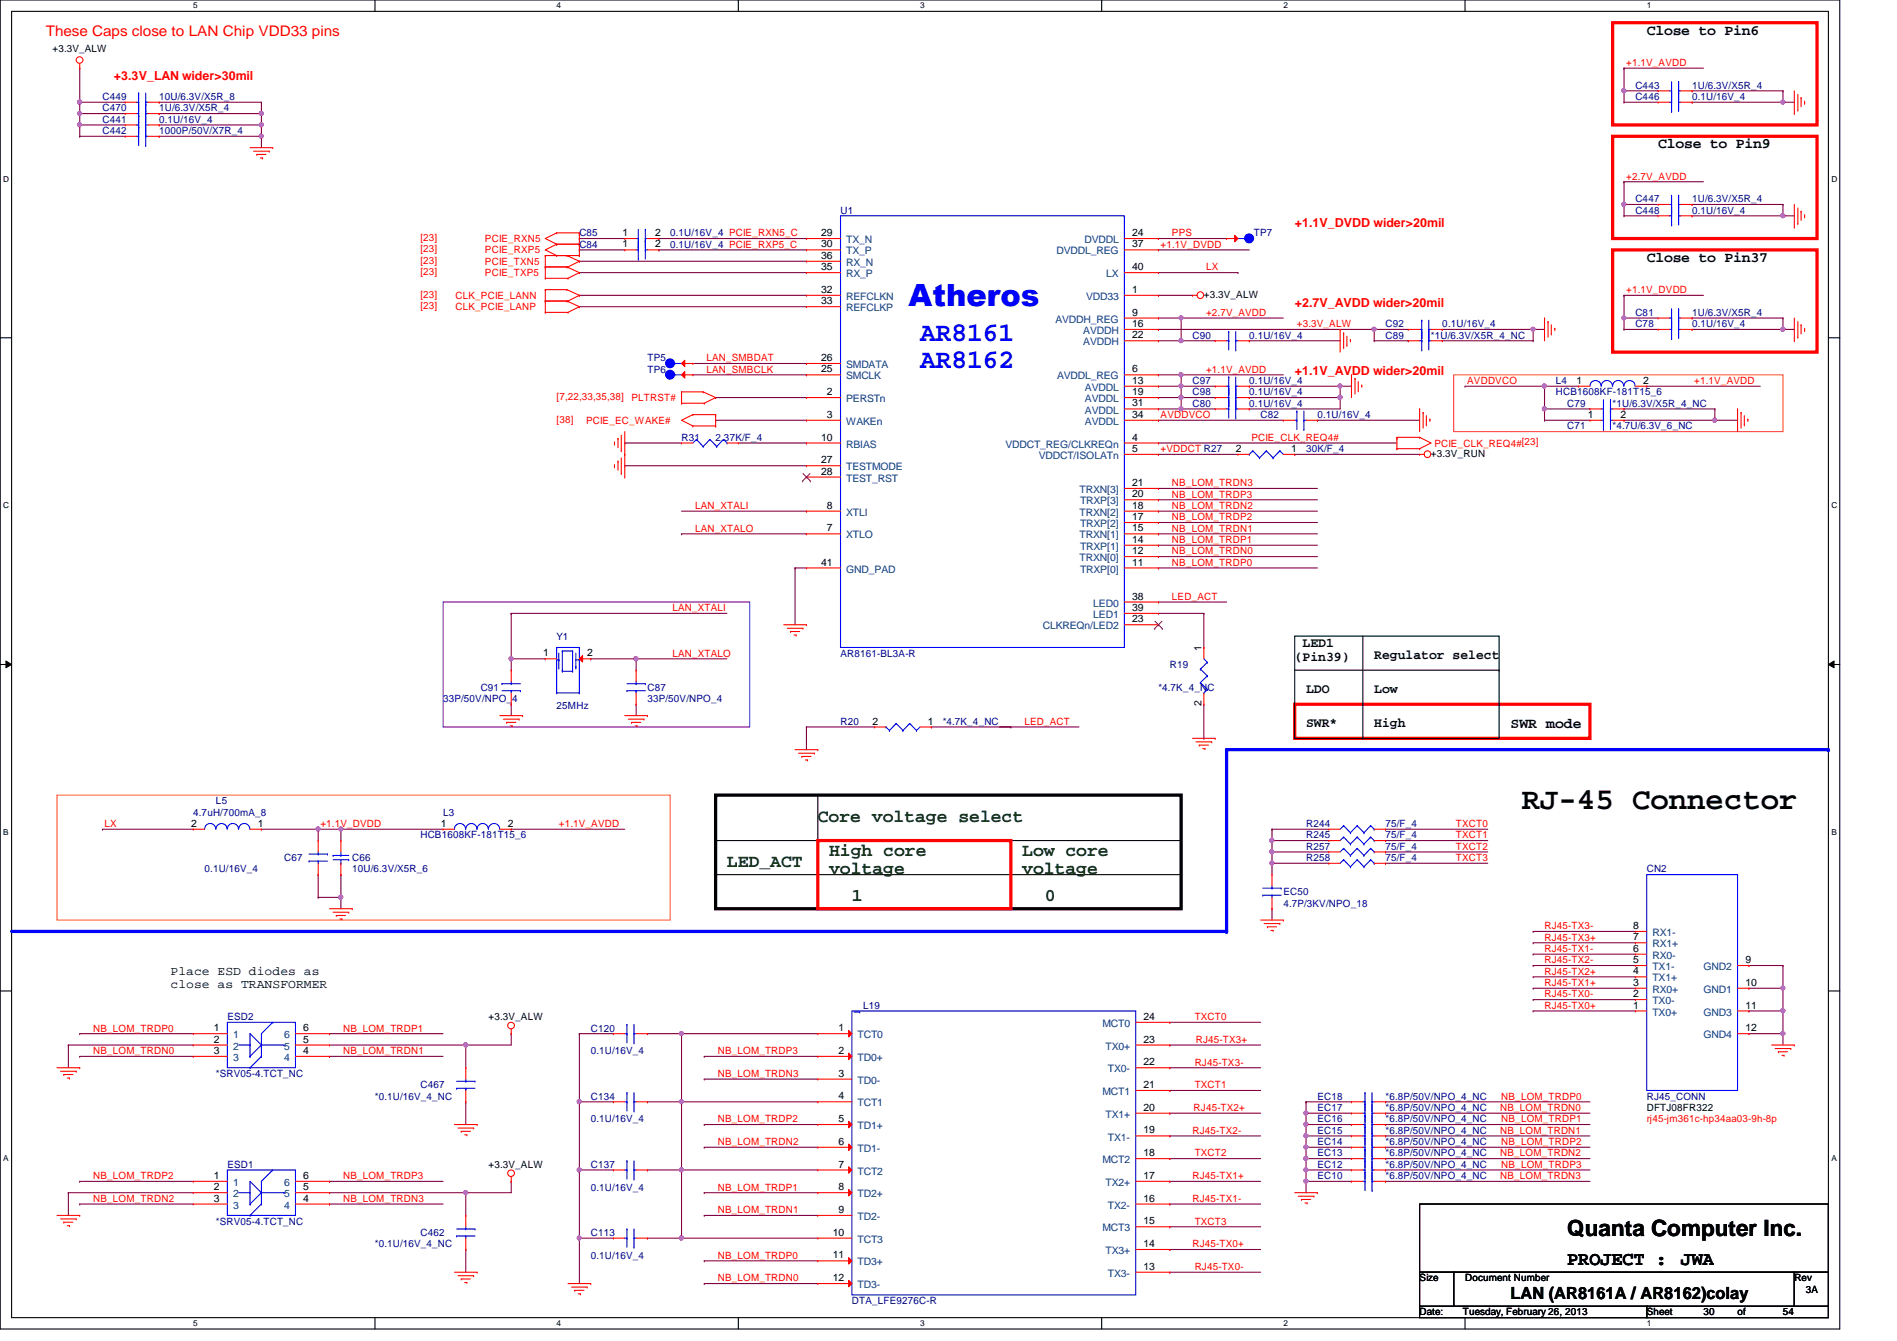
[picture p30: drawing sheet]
<svg xmlns="http://www.w3.org/2000/svg" width="297mm" height="210mm" viewBox="0 0 297 210" stroke-linecap="round" stroke-linejoin="round" font-family="sans-serif">
<defs><g id="words">
<text font-size="4.8" fill="#00f" x="142.3" y="47.9">Atheros</text>
<text font-size="4.8" x="238.3" y="126.7">RJ-45 Connector</text>
<g font-size="4.2" fill="#00f">
<text x="144.1" y="53.3">AR8161</text>
<text x="144.1" y="57.6">AR8162</text>
</g>
<text font-size="3.5" x="245.4" y="193.5">Quanta Computer Inc.</text>
<g font-size="3">
<text x="245.4" y="198.1">PROJECT :</text>
<text x="263.2" y="198.1">JWA</text>
</g>
<g font-size="2.8" fill="#004000">
<text x="128.1" y="128.6">Core voltage select</text>
<text x="113.8" y="135.7">LED_ACT</text>
<text x="129.8" y="133.9">High core</text>
<text x="129.8" y="136.8">voltage</text>
<text x="160.1" y="133.9">Low core</text>
<text x="160.1" y="136.8">voltage</text>
<text x="133.4" y="141.1">1</text>
<text x="163.6" y="141.1">0</text>
</g>
<text font-size="2.6" x="236.5" y="203.3">LAN (AR8161A / AR8162)colay</text>
<text font-size="2.3" fill="#f00" x="7.2" y="5.6">These Caps close to LAN Chip VDD33 pins</text>
<g font-size="2.3">
<text x="257.8" y="5.4">Close to Pin6</text>
<text x="259.6" y="23.2">Close to Pin9</text>
<text x="257.8" y="41">Close to Pin37</text>
<text x="236.5" y="113.9">SWR mode</text>
</g>
<g font-size="2.1">
<text x="204" y="101.3">LED1</text>
<text x="202.7" y="103.4">(Pin39)</text>
<text x="215.2" y="103.1">Regulator select</text>
<text x="204.5" y="108.4">LDO</text>
<text x="204.5" y="113.7">SWR*</text>
<text x="215.2" y="108.4">Low</text>
<text x="215.2" y="113.7">High</text>
</g>
<g font-size="1.9" fill="#f00">
<text x="17.8" y="12.5">+3.3V_LAN wider&gt;30mil</text>
<text x="202.7" y="35.6">+1.1V_DVDD wider&gt;20mil</text>
<text x="202.7" y="48">+2.7V_AVDD wider&gt;20mil</text>
<text x="202.7" y="58.7">+1.1V_AVDD wider&gt;20mil</text>
</g>
<g font-size="1.9">
<text x="26.7" y="152.7">Place ESD diodes as</text>
<text x="26.7" y="154.6">close as TRANSFORMER</text>
</g>
<g font-size="1.6">
<text x="8.2" y="8.2">+3.3V_ALW</text>
<text x="97.5" y="38.7">1</text>
<text x="97.5" y="37">1</text>
<text x="102.6" y="38.7">2</text>
<text x="102.6" y="37">2</text>
<text x="128.6" y="38.7">30</text>
<text x="128.6" y="37">29</text>
<text x="128.6" y="40.5">36</text>
<text x="177.3" y="38.7">37</text>
<text x="177.3" y="37">24</text>
<text x="128.6" y="42.3">35</text>
<text x="128.6" y="45.8">32</text>
<text x="128.6" y="47.6">33</text>
<text x="177.3" y="42.3">40</text>
<text x="177.3" y="45.8">1</text>
<text x="188.5" y="46.6">+3.3V_ALW</text>
<text x="177.3" y="53">22</text>
<text x="177.3" y="49.4">9</text>
<text x="177.3" y="51.2">16</text>
<text x="128.6" y="58.3">25</text>
<text x="128.6" y="56.5">26</text>
<text x="177.3" y="58.3">6</text>
<text x="129.5" y="61.8">2</text>
<text x="129.5" y="65.4">3</text>
<text x="177.3" y="60.1">13</text>
<text x="177.3" y="61.8">19</text>
<text x="177.3" y="63.6">31</text>
<text x="177.3" y="65.4">34</text>
<text x="246.8" y="60.1">1</text>
<text x="248.6" y="65.4">1</text>
<text x="253.7" y="65.4">2</text>
<text x="257.3" y="60.1">2</text>
<text x="128.6" y="69">10</text>
<text x="177.3" y="69">4</text>
<text x="177.3" y="70.7">5</text>
<text x="193.5" y="70.7">2</text>
<text x="202.2" y="70.7">1</text>
<text x="224.1" y="71.5">+3.3V_RUN</text>
<text x="128.6" y="72.5">27</text>
<text x="128.6" y="74.3">28</text>
<text x="177.3" y="77.9">20</text>
<text x="177.3" y="76.1">21</text>
<text x="129.5" y="79.6">8</text>
<text x="129.5" y="83.2">7</text>
<text x="177.3" y="83.2">15</text>
<text x="177.3" y="81.4">17</text>
<text x="177.3" y="79.6">18</text>
<text x="128.6" y="88.5">41</text>
<text x="177.3" y="88.5">11</text>
<text x="177.3" y="86.7">12</text>
<text x="177.3" y="85">14</text>
<text x="177.3" y="93.9">38</text>
<text x="177.3" y="95.6">39</text>
<text x="177.3" y="97.4">23</text>
<text x="188.1" y="101.9" transform="rotate(-90 188.1 101.9)">1</text>
<text x="85" y="102.7">1</text>
<text x="91.9" y="102.7">2</text>
<text x="136.6" y="113.4">2</text>
<text x="145.3" y="113.4">1</text>
<text x="188.1" y="110.6" transform="rotate(-90 188.1 110.6)">2</text>
<text x="29.9" y="129.4">2</text>
<text x="40.4" y="129.4">1</text>
<text x="69" y="129.4">1</text>
<text x="79.5" y="129.4">2</text>
<text x="255.7" y="145.4">8</text>
<text x="255.7" y="147.2">7</text>
<text x="255.7" y="149">6</text>
<text x="255.7" y="152.5">4</text>
<text x="255.7" y="150.7">5</text>
<text x="255.7" y="154.3">3</text>
<text x="273.3" y="154.3">10</text>
<text x="273.3" y="150.7">9</text>
<text x="33.5" y="161.4">1</text>
<text x="47.5" y="161.4">6</text>
<text x="76.5" y="159.7">+3.3V_ALW</text>
<text x="131.3" y="161.4">1</text>
<text x="179.1" y="159.6">24</text>
<text x="255.7" y="156.1">2</text>
<text x="255.7" y="157.9">1</text>
<text x="273.3" y="161.4">12</text>
<text x="273.3" y="157.9">11</text>
<text x="33.5" y="163.2">2</text>
<text x="33.5" y="165">3</text>
<text x="47.5" y="165">4</text>
<text x="47.5" y="163.2">5</text>
<text x="131.3" y="165">2</text>
<text x="179.1" y="163.2">23</text>
<text x="179.1" y="166.8">22</text>
<text x="131.3" y="168.5">3</text>
<text x="131.3" y="172.1">4</text>
<text x="179.1" y="170.3">21</text>
<text x="179.1" y="173.9">20</text>
<text x="257.8" y="173.9">DFTJ08FR322</text>
<text x="131.3" y="175.6">5</text>
<text x="131.3" y="179.2">6</text>
<text x="179.1" y="177.4">19</text>
<text x="33.5" y="184.5">1</text>
<text x="47.5" y="184.5">6</text>
<text x="76.5" y="182.8">+3.3V_ALW</text>
<text x="131.3" y="182.8">7</text>
<text x="179.1" y="181">18</text>
<text x="179.1" y="184.5">17</text>
<text x="33.5" y="186.3">2</text>
<text x="33.5" y="188.1">3</text>
<text x="47.5" y="188.1">4</text>
<text x="47.5" y="186.3">5</text>
<text x="131.3" y="186.3">8</text>
<text x="131.3" y="189.9">9</text>
<text x="179.1" y="188.1">16</text>
<text x="179.1" y="191.6">15</text>
<text x="130.4" y="193.4">10</text>
<text x="130.4" y="197">11</text>
<text x="179.1" y="195.2">14</text>
<text x="130.4" y="200.5">12</text>
<text x="179.1" y="198.8">13</text>
<text x="222.3" y="200.6">Size</text>
<text x="229.4" y="200.6">Document Number</text>
<text x="281" y="200.6">Rev</text>
<text x="282.7" y="202.4">3A</text>
<text x="222.3" y="205.9">Date:</text>
<text x="229.1" y="205.9">Tuesday, February 26, 2013</text>
<text x="257.8" y="205.9">Sheet</text>
<text x="266.7" y="205.9">30</text>
<text x="272.1" y="205.9">of</text>
<text x="279.2" y="205.9">54</text>
</g>
<g font-size="1.6" fill="#f00">
<text x="254.6" y="10.3">+1.1V_AVDD</text>
<text x="254.6" y="28.1">+2.7V_AVDD</text>
<text x="65.8" y="41.3">[23]</text>
<text x="65.8" y="39.5">[23]</text>
<text x="65.8" y="37.7">[23]</text>
<text x="75.9" y="41.4">PCIE_TXN5</text>
<text x="75.9" y="39.7">PCIE_RXP5</text>
<text x="75.9" y="37.9">PCIE_RXN5</text>
<text x="181.7" y="38.8">+1.1V_DVDD</text>
<text x="183.5" y="37">PPS</text>
<text x="65.8" y="43.1">[23]</text>
<text x="65.8" y="46.6">[23]</text>
<text x="71.3" y="46.8">CLK_PCIE_LANN</text>
<text x="75.9" y="43.2">PCIE_TXP5</text>
<text x="188.8" y="42.3">LX</text>
<text x="254.6" y="45.9">+1.1V_DVDD</text>
<text x="65.8" y="48.4">[23]</text>
<text x="71.3" y="48.6">CLK_PCIE_LANP</text>
<text x="188.8" y="49.4">+2.7V_AVDD</text>
<text x="203.1" y="51.2">+3.3V_ALW</text>
<text x="110.6" y="58.3">LAN_SMBCLK</text>
<text x="110.6" y="56.6">LAN_SMBDAT</text>
<text x="188.8" y="58.3">+1.1V_AVDD</text>
<text x="87.2" y="62.6">[7,22,33,35,38]</text>
<text x="98.9" y="62.8">PLTRST#</text>
<text x="181.7" y="65.4">AVDDVCO</text>
<text x="229.7" y="60.1">AVDDVCO</text>
<text x="265.3" y="60.1">+1.1V_AVDD</text>
<text x="87.2" y="66.2">[38]</text>
<text x="91.8" y="66.3">PCIE_EC_WAKE#</text>
<text x="181.7" y="70.8">+VDDCT R27</text>
<text x="196" y="69">PCIE_CLK_REQ4#</text>
<text x="224.6" y="69.9">PCIE_CLK_REQ4#[23]</text>
<text x="183.5" y="76.1">NB_LOM_TRDN3</text>
<text x="183.5" y="77.9">NB_LOM_TRDP3</text>
<text x="108.8" y="79.7">LAN_XTALI</text>
<text x="108.8" y="83.2">LAN_XTALO</text>
<text x="183.5" y="83.2">NB_LOM_TRDN1</text>
<text x="183.5" y="79.7">NB_LOM_TRDN2</text>
<text x="183.5" y="81.4">NB_LOM_TRDP2</text>
<text x="183.5" y="86.8">NB_LOM_TRDN0</text>
<text x="183.5" y="88.6">NB_LOM_TRDP0</text>
<text x="183.5" y="85">NB_LOM_TRDP1</text>
<text x="105.3" y="95.7">LAN_XTALI</text>
<text x="183.5" y="93.9">LED_ACT</text>
<text x="105.3" y="102.8">LAN_XTALO</text>
<text x="160.4" y="113.5">LED_ACT</text>
<text x="16.4" y="129.5">LX</text>
<text x="50.2" y="129.5">+1.1V_DVDD</text>
<text x="87.5" y="129.5">+1.1V_AVDD</text>
<text x="228" y="131.2">TXCT1</text>
<text x="228" y="129.5">TXCT0</text>
<text x="228" y="133">TXCT2</text>
<text x="228" y="134.8">TXCT3</text>
<text x="241.8" y="145.5">RJ45-TX3-</text>
<text x="241.8" y="147.2">RJ45-TX3+</text>
<text x="241.8" y="149">RJ45-TX1-</text>
<text x="241.8" y="150.8">RJ45-TX2-</text>
<text x="241.8" y="152.6">RJ45-TX2+</text>
<text x="241.8" y="154.3">RJ45-TX1+</text>
<text x="14.6" y="161.5">NB_LOM_TRDP0</text>
<text x="53.7" y="161.5">NB_LOM_TRDP1</text>
<text x="187.1" y="159.7">TXCT0</text>
<text x="241.8" y="156.1">RJ45-TX0-</text>
<text x="241.8" y="157.9">RJ45-TX0+</text>
<text x="14.6" y="165">NB_LOM_TRDN0</text>
<text x="53.7" y="165">NB_LOM_TRDN1</text>
<text x="112.4" y="165">NB_LOM_TRDP3</text>
<text x="187.1" y="166.8">RJ45-TX3-</text>
<text x="187.2" y="163.2">RJ45-TX3+</text>
<text x="112.4" y="168.6">NB_LOM_TRDN3</text>
<text x="186.9" y="173.9">RJ45-TX2+</text>
<text x="187.1" y="170.3">TXCT1</text>
<text x="234.9" y="173.9">NB_LOM_TRDN0</text>
<text x="235.1" y="172.1">NB_LOM_TRDP0</text>
<text x="112.4" y="179.2">NB_LOM_TRDN2</text>
<text x="112.4" y="175.7">NB_LOM_TRDP2</text>
<text x="186.7" y="177.5">RJ45-TX2-</text>
<text x="234.9" y="177.5">NB_LOM_TRDN1</text>
<text x="235.1" y="175.7">NB_LOM_TRDP1</text>
<text x="235.1" y="179.2">NB_LOM_TRDP2</text>
<text x="257.8" y="175.7">rj45-jm361c-hp34aa03-9h-8p</text>
<text x="14.6" y="184.6">NB_LOM_TRDP2</text>
<text x="53.7" y="184.6">NB_LOM_TRDP3</text>
<text x="186.7" y="184.6">RJ45-TX1+</text>
<text x="187.1" y="181">TXCT2</text>
<text x="234.9" y="184.6">NB_LOM_TRDN3</text>
<text x="234.9" y="181">NB_LOM_TRDN2</text>
<text x="235.1" y="182.8">NB_LOM_TRDP3</text>
<text x="14.6" y="188.1">NB_LOM_TRDN2</text>
<text x="53.7" y="188.1">NB_LOM_TRDN3</text>
<text x="112.4" y="186.4">NB_LOM_TRDP1</text>
<text x="112.4" y="189.9">NB_LOM_TRDN1</text>
<text x="186.7" y="188.1">RJ45-TX1-</text>
<text x="187.1" y="191.7">TXCT3</text>
<text x="112.4" y="197">NB_LOM_TRDP0</text>
<text x="186.7" y="195.2">RJ45-TX0+</text>
<text x="112.4" y="200.6">NB_LOM_TRDN0</text>
<text x="187.1" y="198.8">RJ45-TX0-</text>
</g>
<g font-size="1.6" fill="#000080">
<text x="16" y="17.4">C470</text>
<text x="16" y="15.7">C449</text>
<text x="24.9" y="17.4">1U/6.3V/X5R_4</text>
<text x="24.9" y="15.7">10U/6.3V/X5R_8</text>
<text x="256.1" y="15.7">C446</text>
<text x="256.1" y="13.9">C443</text>
<text x="265" y="15.7">0.1U/16V_4</text>
<text x="265" y="13.9">1U/6.3V/X5R_4</text>
<text x="16" y="19.2">C441</text>
<text x="16" y="21">C442</text>
<text x="24.9" y="19.2">0.1U/16V_4</text>
<text x="24.9" y="21">1000P/50V/X7R_4</text>
<text x="131.6" y="33.4">U1</text>
<text x="256.1" y="33.4">C448</text>
<text x="256.1" y="31.7">C447</text>
<text x="265" y="33.4">0.1U/16V_4</text>
<text x="265" y="31.7">1U/6.3V/X5R_4</text>
<text x="90.7" y="38.8">C84</text>
<text x="90.7" y="37">C85</text>
<text x="104.9" y="38.8">0.1U/16V_4 PCIE_RXP5_C</text>
<text x="104.9" y="37">0.1U/16V_4 PCIE_RXN5_C</text>
<text x="196.3" y="37">TP7</text>
<text x="186.7" y="53">C90</text>
<text x="195.6" y="53">0.1U/16V_4</text>
<text x="217" y="53">C89</text>
<text x="217" y="51.2">C92</text>
<text x="224.1" y="53">*1U/6.3V/X5R_4_NC</text>
<text x="225.8" y="51.2">0.1U/16V_4</text>
<text x="256.1" y="51.2">C78</text>
<text x="256.1" y="49.4">C81</text>
<text x="265" y="51.2">0.1U/16V_4</text>
<text x="265" y="49.4">1U/6.3V/X5R_4</text>
<text x="101.4" y="56.6">TP5</text>
<text x="101.4" y="58.3">TP6</text>
<text x="186.7" y="60.1">C97</text>
<text x="186.7" y="63.7">C80</text>
<text x="186.7" y="61.9">C98</text>
<text x="195.6" y="60.1">0.1U/16V_4</text>
<text x="195.6" y="63.7">0.1U/16V_4</text>
<text x="195.6" y="61.9">0.1U/16V_4</text>
<text x="197.4" y="65.4">C82</text>
<text x="206.3" y="65.4">0.1U/16V_4</text>
<text x="243.6" y="60.1">L4</text>
<text x="243.6" y="61.9">HCB1608KF-181T15_6</text>
<text x="245.4" y="63.7">C79</text>
<text x="252.5" y="63.7">*1U/6.3V/X5R_4_NC</text>
<text x="106.7" y="69">R31</text>
<text x="112.1" y="69">2.37K/F_4</text>
<text x="204.5" y="70.8">30K/F_4</text>
<text x="245.4" y="67.2">C71</text>
<text x="252.5" y="67.2">*4.7U/6.3V_6_NC</text>
<text x="87.2" y="100.1">Y1</text>
<text x="131.6" y="102.8">AR8161-BL3A-R</text>
<text x="183.2" y="104.6">R19</text>
<text x="69.4" y="109.9">33P/50V/NPO_4</text>
<text x="75.3" y="108.1">C91</text>
<text x="87.2" y="111">25MHz</text>
<text x="101.4" y="108.1">C87</text>
<text x="101.4" y="109.9">33P/50V/NPO_4</text>
<text x="131.6" y="113.5">R20</text>
<text x="147.6" y="113.5">*4.7K_4_NC</text>
<text x="181.4" y="108.1">*4.7K_4_NC</text>
<text x="33.8" y="125.9">L5</text>
<text x="30.3" y="127.7">4.7uH/700mA_8</text>
<text x="65.8" y="131.2">HCB1608KF-181T15_6</text>
<text x="69.4" y="127.7">L3</text>
<text x="204.5" y="129.5">R244</text>
<text x="204.5" y="131.2">R245</text>
<text x="217" y="129.5">75/F_4</text>
<text x="217" y="131.2">75/F_4</text>
<text x="32" y="136.6">0.1U/16V_4</text>
<text x="44.5" y="134.8">C67</text>
<text x="55.2" y="136.6">10U/6.3V/X5R_6</text>
<text x="55.2" y="134.8">C66</text>
<text x="204.5" y="134.8">R258</text>
<text x="204.5" y="133">R257</text>
<text x="217" y="134.8">75/F_4</text>
<text x="217" y="133">75/F_4</text>
<text x="257.8" y="136.6">CN2</text>
<text x="201" y="140.1">EC50</text>
<text x="201" y="141.9">4.7P/3KV/NPO_18</text>
<text x="35.6" y="159.7">ESD2</text>
<text x="92.5" y="161.5">C120</text>
<text x="135.2" y="157.9">L19</text>
<text x="92.5" y="165">0.1U/16V_4</text>
<text x="33.8" y="168.6">*SRV05-4.TCT_NC</text>
<text x="58.7" y="172.1">*0.1U/16V_4_NC</text>
<text x="65.8" y="170.3">C467</text>
<text x="92.5" y="172.1">C134</text>
<text x="206.3" y="172.1">EC18</text>
<text x="206.3" y="173.9">EC17</text>
<text x="217" y="172.1">*6.8P/50V/NPO_4_NC</text>
<text x="217" y="173.9">*6.8P/50V/NPO_4_NC</text>
<text x="257.8" y="172.1">RJ45_CONN</text>
<text x="92.5" y="175.7">0.1U/16V_4</text>
<text x="206.3" y="179.2">EC14</text>
<text x="206.3" y="175.7">EC16</text>
<text x="206.3" y="177.5">EC15</text>
<text x="217" y="179.2">*6.8P/50V/NPO_4_NC</text>
<text x="217" y="175.7">*6.8P/50V/NPO_4_NC</text>
<text x="217" y="177.5">*6.8P/50V/NPO_4_NC</text>
<text x="35.6" y="182.8">ESD1</text>
<text x="92.5" y="182.8">C137</text>
<text x="206.3" y="181">EC13</text>
<text x="206.3" y="182.8">EC12</text>
<text x="206.3" y="184.6">EC10</text>
<text x="217" y="181">*6.8P/50V/NPO_4_NC</text>
<text x="217" y="182.8">*6.8P/50V/NPO_4_NC</text>
<text x="217" y="184.6">*6.8P/50V/NPO_4_NC</text>
<text x="33.8" y="191.7">*SRV05-4.TCT_NC</text>
<text x="92.5" y="186.4">0.1U/16V_4</text>
<text x="58.7" y="195.2">*0.1U/16V_4_NC</text>
<text x="65.8" y="193.5">C462</text>
<text x="92.5" y="193.5">C113</text>
<text x="92.5" y="197">0.1U/16V_4</text>
<text x="133.4" y="204.1">DTA_LFE9276C-R</text>
</g>
<g font-size="1.6" fill="#004080">
<text x="132.5" y="39.8">TX_P</text>
<text x="132.5" y="38.1">TX_N</text>
<text x="132.5" y="41.6">RX_N</text>
<text x="165.4" y="39.8">DVDDL_REG</text>
<text x="169.8" y="38.1">DVDDL</text>
<text x="132.5" y="43.4">RX_P</text>
<text x="132.5" y="46.9">REFCLKN</text>
<text x="170" y="46.9">VDD33</text>
<text x="173.2" y="43.4">LX</text>
<text x="132.5" y="48.7">REFCLKP</text>
<text x="165.3" y="50.5">AVDDH_REG</text>
<text x="169.6" y="52.3">AVDDH</text>
<text x="132.5" y="59.4">SMCLK</text>
<text x="132.5" y="57.6">SMDATA</text>
<text x="165.5" y="59.4">AVDDL_REG</text>
<text x="169.6" y="54.1">AVDDH</text>
<text x="132.5" y="62.9">PERSTn</text>
<text x="169.9" y="61.2">AVDDL</text>
<text x="169.9" y="62.9">AVDDL</text>
<text x="169.9" y="64.7">AVDDL</text>
<text x="132.5" y="66.5">WAKEn</text>
<text x="132.5" y="70.1">RBIAS</text>
<text x="157.4" y="70.1">VDDCT_REG/CLKREQn</text>
<text x="162.6" y="71.8">VDDCT/ISOLATn</text>
<text x="169.9" y="66.5">AVDDL</text>
<text x="132.5" y="73.6">TESTMODE</text>
<text x="132.5" y="75.4">TEST_RST</text>
<text x="169" y="77.2">TRXN[3]</text>
<text x="132.5" y="80.7">XTLI</text>
<text x="169" y="80.7">TRXN[2]</text>
<text x="169.1" y="82.5">TRXP[2]</text>
<text x="169.1" y="79">TRXP[3]</text>
<text x="132.5" y="89.6">GND_PAD</text>
<text x="132.5" y="84.3">XTLO</text>
<text x="169" y="87.8">TRXN[0]</text>
<text x="169" y="84.3">TRXN[1]</text>
<text x="169.1" y="89.6">TRXP[0]</text>
<text x="169.1" y="86.1">TRXP[1]</text>
<text x="171.2" y="95">LED0</text>
<text x="163.3" y="98.5">CLKREQn/LED2</text>
<text x="171.2" y="96.7">LED1</text>
<text x="258.7" y="146.5">RX1-</text>
<text x="258.7" y="148.3">RX1+</text>
<text x="258.7" y="150.1">RX0-</text>
<text x="258.7" y="153.6">TX1+</text>
<text x="258.7" y="151.8">TX1-</text>
<text x="258.7" y="155.4">RX0+</text>
<text x="266.7" y="155.4">GND1</text>
<text x="266.7" y="151.8">GND2</text>
<text x="172.6" y="160.7">MCT0</text>
<text x="258.7" y="157.2">TX0-</text>
<text x="258.7" y="159">TX0+</text>
<text x="266.7" y="159">GND3</text>
<text x="36.5" y="162.5">1</text>
<text x="36.5" y="164.3">2</text>
<text x="36.5" y="166.1">3</text>
<text x="44.5" y="166.1">4</text>
<text x="44.5" y="164.3">5</text>
<text x="44.5" y="162.5">6</text>
<text x="134.3" y="162.5">TCT0</text>
<text x="134.3" y="166.1">TD0+</text>
<text x="173.1" y="164.3">TX0+</text>
<text x="173.5" y="167.9">TX0-</text>
<text x="266.7" y="162.5">GND4</text>
<text x="134.3" y="169.6">TD0-</text>
<text x="134.3" y="173.2">TCT1</text>
<text x="172.6" y="171.4">MCT1</text>
<text x="134.3" y="176.7">TD1+</text>
<text x="173.1" y="175">TX1+</text>
<text x="173.5" y="178.5">TX1-</text>
<text x="36.5" y="185.6">1</text>
<text x="44.5" y="185.6">6</text>
<text x="134.3" y="180.3">TD1-</text>
<text x="134.3" y="183.9">TCT2</text>
<text x="172.6" y="182.1">MCT2</text>
<text x="173.1" y="185.6">TX2+</text>
<text x="36.5" y="187.4">2</text>
<text x="36.5" y="189.2">3</text>
<text x="44.5" y="189.2">4</text>
<text x="44.5" y="187.4">5</text>
<text x="134.3" y="187.4">TD2+</text>
<text x="134.3" y="191">TD2-</text>
<text x="173.5" y="189.2">TX2-</text>
<text x="134.3" y="194.5">TCT3</text>
<text x="172.6" y="192.7">MCT3</text>
<text x="173.1" y="196.3">TX3+</text>
<text x="134.3" y="198.1">TD3+</text>
<text x="134.3" y="201.6">TD3-</text>
<text x="173.5" y="199.9">TX3-</text>
</g>
<g font-size="1.3">
<text x="30.3" y="1.3">5</text>
<text x="87.2" y="1.3">4</text>
<text x="144.1" y="1.3">3</text>
<text x="201" y="1.3">2</text>
<text x="257.8" y="1.3">1</text>
<text x=".5" y="28.4">D</text>
<text x="286.8" y="28.4">D</text>
<text x=".5" y="79.5">C</text>
<text x="286.8" y="79.5">C</text>
<text x=".5" y="130.7">B</text>
<text x="286.8" y="130.7">B</text>
<text x=".5" y="181.8">A</text>
<text x="286.8" y="181.8">A</text>
<text x="30.3" y="207.6">5</text>
<text x="87.2" y="207.6">4</text>
<text x="144.1" y="207.6">3</text>
<text x="201" y="207.6">2</text>
<text x="257.8" y="207.6">1</text>
</g>
</g></defs>
<path d="M0 0h288.1v208h-288.1zM1.8 1.8h284.5v204.4h-284.5z" fill="none" stroke="#000" stroke-width=".17"/>
<g fill="#fff">
<path d="M30.3 .2h.6v1.4h-.6z"/>
<path d="M30.3 206.4h.6v1.4h-.6z"/>
</g>
<path d="M58.7 0v1.8M58.7 206.2v1.8" fill="none" stroke="#000" stroke-width=".17"/>
<g fill="#fff">
<path d="M87.2 .2h.6v1.4h-.6z"/>
<path d="M87.2 206.4h.6v1.4h-.6z"/>
</g>
<path d="M115.6 0v1.8M115.6 206.2v1.8" fill="none" stroke="#000" stroke-width=".17"/>
<g fill="#fff">
<path d="M144.1 .2h.6v1.4h-.6z"/>
<path d="M144.1 206.4h.6v1.4h-.6z"/>
</g>
<path d="M172.5 0v1.8M172.5 206.2v1.8" fill="none" stroke="#000" stroke-width=".17"/>
<g fill="#fff">
<path d="M201 .2h.6v1.4h-.6z"/>
<path d="M201 206.4h.6v1.4h-.6z"/>
</g>
<path d="M229.4 0v1.8M229.4 206.2v1.8" fill="none" stroke="#000" stroke-width=".17"/>
<g fill="#fff">
<path d="M257.8 .2h.7v1.4h-.7z"/>
<path d="M257.8 206.4h.7v1.4h-.7z"/>
<path d="M.5 27.3h.9v1.4h-.9z"/>
<path d="M286.8 27.3h.9v1.4h-.9z"/>
<path d="M.5 78.4h.9v1.4h-.9z"/>
<path d="M286.8 78.4h.9v1.4h-.9z"/>
</g>
<path d="M0 52.9h1.8M286.3 52.9h1.8" fill="none" stroke="#000" stroke-width=".17"/>
<g fill="#fff">
<path d="M.5 129.5h.8v1.4h-.8z"/>
<path d="M286.8 129.5h.8v1.4h-.8z"/>
</g>
<path d="M0 104h1.8M286.3 104h1.8" fill="none" stroke="#000" stroke-width=".17"/>
<path d="M.9 103.5l.9 .5-.9 .5zM286.3 104l.9-.5v1z" fill="#000"/>
<path d="M.9 103.5l.9 .5-.9 .5zM286.3 104l.9-.5v1z" fill="none" stroke="#000" stroke-width=".16"/>
<g fill="#fff">
<path d="M.5 180.6h.8v1.4h-.8z"/>
<path d="M286.8 180.6h.8v1.4h-.8z"/>
</g>
<path d="M0 155.1h1.8M286.3 155.1h1.8" fill="none" stroke="#000" stroke-width=".17"/>
<path d="M1.8 145.8h190.3" fill="none" stroke="#00f" stroke-width=".51"/>
<circle cx="192.1" cy="145.8" r=".25" fill="#00f"/>
<path d="M192.1 117.3v28.5" fill="none" stroke="#00f" stroke-width=".51"/>
<circle cx="192.1" cy="117.3" r=".25" fill="#00f"/>
<path d="M192.1 117.3h94.2" fill="none" stroke="#00f" stroke-width=".51"/>
<circle cx="286.3" cy="117.3" r=".25" fill="#00f"/>
<path d="M252.5 3.6h32v16h-32zM252.5 21.3h32v16h-32zM252.5 39.1h32v16h-32zM202.7 110.2h46.3v5.4h-46.3zM128.1 131.6h30.2v10.6h-30.2z" fill="none" stroke="#f00" stroke-width=".51"/>
<path d="M227.6 58.7h51.6v8.9h-51.6zM8.9 124.5h96v19.5h-96z" fill="none" stroke="#ff8000" stroke-width=".17"/>
<path d="M69.4 94.2h48v19.6h-48z" fill="none" stroke="#8000ff" stroke-width=".17"/>
<g fill="none" stroke="#000" stroke-width=".17">
<path d="M202.7 99.6h32v16h-32zM213.4 99.6v16M156.5 113.8h1.8M158.3 113.8h.1M202.7 104.9h32M213.4 115.6h.1M234.7 104.9h.1M112.1 131.6h72.9M112.1 136.9h72.9M128.1 124.5v17.7M185 131.6h.1M185 136.9h.1"/>
<path d="M128.1 142.2h.1"/>
</g>
<path d="M112.1 124.5h72.9v17.7h-72.9z" fill="none" stroke="#000" stroke-width=".51"/>
<path d="M106.7 193.8h.1M106.7 193.8h21.4" fill="none" stroke="#800040" stroke-width=".17"/>
<circle cx="106.7" cy="193.8" r=".32" fill="#f0f"/>
<circle cx="106.7" cy="193.8" r=".32" fill="none" stroke="#f0f" stroke-width=".17"/>
<path d="M106.7 172.5h.1M106.7 172.5h21.4" fill="none" stroke="#800040" stroke-width=".17"/>
<circle cx="106.7" cy="172.4" r=".32" fill="#f0f"/>
<circle cx="106.7" cy="172.4" r=".32" fill="none" stroke="#f0f" stroke-width=".17"/>
<path d="M106.7 161.8h.1M106.7 161.8h21.4" fill="none" stroke="#800040" stroke-width=".17"/>
<circle cx="106.7" cy="161.8" r=".32" fill="#f0f"/>
<circle cx="106.7" cy="161.8" r=".32" fill="none" stroke="#f0f" stroke-width=".17"/>
<path d="M106.7 161.8h.1M106.7 172.5h.1M106.7 161.8v32M106.7 183.1h.1M106.7 183.1h21.4" fill="none" stroke="#800040" stroke-width=".17"/>
<circle cx="106.7" cy="183.1" r=".32" fill="#f0f"/>
<circle cx="106.7" cy="183.1" r=".32" fill="none" stroke="#f0f" stroke-width=".17"/>
<path d="M80 110.2h.1M80 103.1h.1M80 103.1v1.8M80 110.2v1.8M80 103.1h5.4M99.6 110.2h.1M99.6 110.2v1.8" fill="none" stroke="#800040" stroke-width=".17"/>
<circle cx="80" cy="103.1" r=".32" fill="#f0f"/>
<circle cx="80" cy="103.1" r=".32" fill="none" stroke="#f0f" stroke-width=".17"/>
<path d="M99.6 103.1h.1M99.6 103.1h14.2" fill="none" stroke="#800040" stroke-width=".17"/>
<circle cx="99.6" cy="103.1" r=".32" fill="#f0f"/>
<circle cx="99.6" cy="103.1" r=".32" fill="none" stroke="#f0f" stroke-width=".17"/>
<path d="M80 96h.1M80 96v7.1M80 96h33.8M92.5 103.1h.1M92.5 103.1h7.1M99.6 103.1h.1M99.6 103.1v1.8M204.5 181.4h.1M204.5 181.4h7.1" fill="none" stroke="#800040" stroke-width=".17"/>
<circle cx="204.5" cy="181.3" r=".32" fill="#f0f"/>
<circle cx="204.5" cy="181.3" r=".32" fill="none" stroke="#f0f" stroke-width=".17"/>
<path d="M204.5 176h.1M204.5 177.8h.1M204.5 172.5h.1M204.5 179.6h.1M204.5 176h7.1M204.5 177.8h7.1M204.5 172.5h7.1M204.5 179.6h7.1M204.5 183.1h.1M204.5 184.9h.1M204.5 183.1h7.1M204.5 184.9h7.1" fill="none" stroke="#800040" stroke-width=".17"/>
<circle cx="204.5" cy="179.6" r=".32" fill="#f0f"/>
<circle cx="204.5" cy="179.6" r=".32" fill="none" stroke="#f0f" stroke-width=".17"/>
<path d="M204.5 172.5h.1M204.5 172.5v1.7" fill="none" stroke="#800040" stroke-width=".17"/>
<circle cx="204.5" cy="174.2" r=".32" fill="#f0f"/>
<circle cx="204.5" cy="174.2" r=".32" fill="none" stroke="#f0f" stroke-width=".17"/>
<path d="M204.5 176h.1M204.5 176v1.8" fill="none" stroke="#800040" stroke-width=".17"/>
<circle cx="204.5" cy="177.8" r=".32" fill="#f0f"/>
<circle cx="204.5" cy="177.8" r=".32" fill="none" stroke="#f0f" stroke-width=".17"/>
<circle cx="204.5" cy="176" r=".32" fill="#f0f"/>
<circle cx="204.5" cy="176" r=".32" fill="none" stroke="#f0f" stroke-width=".17"/>
<g fill="none" stroke="#800040" stroke-width=".17">
<path d="M204.5 179.6h.1M204.5 177.8h.1M204.5 174.2h.1M204.5 174.2v1.8M204.5 177.8v8.9M204.5 174.2h7.1M217 172.5h.1M217 174.2h.1M217 176h.1M217 177.8h.1M217 179.6h.1M217 174.2h32"/>
<path d="M217 172.5h32M217 176h32M217 177.8h32M217 179.6h32M204.5 184.9h.1M204.5 181.4h.1M204.5 183.1h.1M217 184.9h.1M217 183.1h.1M217 181.4h.1M217 184.9h32M217 183.1h32"/>
<path d="M217 181.4h32"/>
</g>
<circle cx="204.5" cy="184.9" r=".32" fill="#f0f"/>
<circle cx="204.5" cy="184.9" r=".32" fill="none" stroke="#f0f" stroke-width=".17"/>
<circle cx="204.5" cy="183.1" r=".32" fill="#f0f"/>
<circle cx="204.5" cy="183.1" r=".32" fill="none" stroke="#f0f" stroke-width=".17"/>
<path d="M195.6 62.2h.1M195.6 62.2h14.2" fill="none" stroke="#800040" stroke-width=".17"/>
<circle cx="209.8" cy="62.2" r=".32" fill="#f0f"/>
<circle cx="209.8" cy="62.2" r=".32" fill="none" stroke="#f0f" stroke-width=".17"/>
<path d="M215.2 51.6h.1M215.2 51.6h5.3M185 62.2h.1M185 60.5h.1M185 62.2h5.3M185 60.5h5.3M209.8 60.5h.1M209.8 60.5h1.8" fill="none" stroke="#800040" stroke-width=".17"/>
<circle cx="215.2" cy="51.5" r=".32" fill="#f0f"/>
<circle cx="215.2" cy="51.5" r=".32" fill="none" stroke="#f0f" stroke-width=".17"/>
<g fill="none" stroke="#800040" stroke-width=".17">
<path d="M90.7 37.3h.1M90.7 39.1h.1M90.7 37.3h7.1M90.7 39.1h7.1M103.2 39.1h.1M103.2 37.3h.1M103.2 37.3h23.1M103.2 39.1h23.1M181.4 37.3h.1M181.4 37.3h10.7M90.7 46.2h.1M90.7 48h.1"/>
<path d="M90.7 42.7h.1M90.7 40.9h.1M90.7 46.2h35.6M90.7 48h35.6M90.7 42.7h35.6M90.7 40.9h35.6M108.5 58.7h17.8M108.5 56.9h17.8M126.3 58.7h.1M126.3 56.9h.1M181.4 46.2h.1M181.4 58.7h.1"/>
<path d="M181.4 46.2h5.3M181.4 58.7h19.6M185 53.3h.1M185 49.8h.1M185 58.7h.1M185 53.3h5.3M185 49.8h16M195.6 53.3h.1M195.6 53.3h14.2M97.8 72.9h.1M97.8 72.9h28.5M112.1 65.8h.1"/>
<path d="M112.1 62.2h.1M112.1 65.8h14.2M112.1 62.2h14.2M185 64h.1M185 64h5.3M195.6 64h.1M195.6 64h14.2M206.3 65.8h.1M206.3 65.8h16M106.7 83.6h.1M106.7 80h19.6M106.7 83.6h19.6"/>
<path d="M124.5 88.9h.1M124.5 88.9h1.8M124.5 88.9v8.9M126.3 80h.1"/>
</g>
<circle cx="184.9" cy="58.6" r=".32" fill="#f0f"/>
<circle cx="184.9" cy="58.6" r=".32" fill="none" stroke="#f0f" stroke-width=".17"/>
<g fill="none" stroke="#800040" stroke-width=".17">
<path d="M185 58.7h.1M185 58.7v1.8h-3.6M181.4 60.5h.1M181.4 94.2h.1M181.4 87.1h.1M181.4 88.9h.1M181.4 85.3h.1M181.4 83.6h.1M181.4 94.2h10.7M181.4 87.1h24.9M181.4 88.9h24.9M181.4 85.3h24.9"/>
<path d="M181.4 83.6h24.9"/>
</g>
<circle cx="184.9" cy="60.4" r=".32" fill="#f0f"/>
<circle cx="184.9" cy="60.4" r=".32" fill="none" stroke="#f0f" stroke-width=".17"/>
<path d="M181.4 62.2h.1M185 60.5h.1M185 60.5v1.7h-3.6" fill="none" stroke="#800040" stroke-width=".17"/>
<circle cx="184.9" cy="62.2" r=".32" fill="#f0f"/>
<circle cx="184.9" cy="62.2" r=".32" fill="none" stroke="#f0f" stroke-width=".17"/>
<path d="M240.1 51.6h.1M240.1 51.6h1.7M181.4 65.8h.1M181.4 64h.1M181.4 65.8h19.6M181.4 64h3.6" fill="none" stroke="#800040" stroke-width=".17"/>
<circle cx="184.9" cy="64" r=".32" fill="#f0f"/>
<circle cx="184.9" cy="64" r=".32" fill="none" stroke="#f0f" stroke-width=".17"/>
<g fill="none" stroke="#800040" stroke-width=".17">
<path d="M181.4 39.1h.1M181.4 39.1h14.2M254.3 49.8h.1M254.3 49.8v1.8M181.4 69.3h.1M181.4 76.5h.1M181.4 78.2h.1M181.4 69.3h37.3M181.4 76.5h24.9M181.4 78.2h24.9M185 62.2h.1M185 62.2v1.8"/>
<path d="M181.4 80h.1M181.4 81.8h.1M181.4 80h24.9M181.4 81.8h24.9"/>
</g>
<circle cx="254.3" cy="49.8" r=".32" fill="#f0f"/>
<circle cx="254.3" cy="49.8" r=".32" fill="none" stroke="#f0f" stroke-width=".17"/>
<path d="M254.3 46.2h.1M254.3 46.2v3.6M254.3 46.2h12.4M265 51.6h.1M265 51.6h14.2" fill="none" stroke="#800040" stroke-width=".17"/>
<circle cx="279.2" cy="51.5" r=".32" fill="#f0f"/>
<circle cx="279.2" cy="51.5" r=".32" fill="none" stroke="#f0f" stroke-width=".17"/>
<path d="M254.3 32h.1M254.3 28.4h.1M254.3 28.4v5.4" fill="none" stroke="#800040" stroke-width=".17"/>
<circle cx="254.3" cy="32" r=".32" fill="#f0f"/>
<circle cx="254.3" cy="32" r=".32" fill="none" stroke="#f0f" stroke-width=".17"/>
<path d="M254.3 28.4h.1M254.3 28.4h12.4M265 33.8h.1M265 33.8h14.2" fill="none" stroke="#800040" stroke-width=".17"/>
<circle cx="279.2" cy="33.8" r=".32" fill="#f0f"/>
<circle cx="279.2" cy="33.8" r=".32" fill="none" stroke="#f0f" stroke-width=".17"/>
<path d="M254.3 14.2h.1M254.3 14.2v1.8M254.3 32h.1M254.3 33.8h.1M254.3 32h5.3M254.3 33.8h5.3M265 32h.1M265 32h14.2M279.2 33.8h.1M279.2 32h.1M279.2 33.8h1.8M279.2 32v1.8" fill="none" stroke="#800040" stroke-width=".17"/>
<circle cx="254.3" cy="14.2" r=".32" fill="#f0f"/>
<circle cx="254.3" cy="14.2" r=".32" fill="none" stroke="#f0f" stroke-width=".17"/>
<path d="M254.3 10.7h.1M254.3 10.7v3.5M254.3 10.7h12.4M265 16h.1M265 16h14.2" fill="none" stroke="#800040" stroke-width=".17"/>
<circle cx="279.2" cy="16" r=".32" fill="#f0f"/>
<circle cx="279.2" cy="16" r=".32" fill="none" stroke="#f0f" stroke-width=".17"/>
<g fill="none" stroke="#800040" stroke-width=".17">
<path d="M24.9 16h.1M24.9 17.8h.1M24.9 16h16M24.9 17.8h16M254.3 14.2h.1M254.3 16h.1M254.3 14.2h5.3M254.3 16h5.3M265 14.2h.1M265 14.2h14.2M279.2 16h.1M279.2 14.2h.1"/>
<path d="M279.2 16h1.8M279.2 14.2v1.8M254.3 49.8h.1M254.3 51.6h.1M254.3 49.8h5.3M254.3 51.6h5.3M265 49.8h.1M265 49.8h14.2M279.2 51.6h.1M279.2 49.8h.1M279.2 49.8v1.8M279.2 51.6h1.8"/>
</g>
<circle cx="40.9" cy="17.8" r=".32" fill="#f0f"/>
<circle cx="40.9" cy="17.8" r=".32" fill="none" stroke="#f0f" stroke-width=".17"/>
<path d="M24.9 19.6h.1M24.9 19.6h16" fill="none" stroke="#800040" stroke-width=".17"/>
<circle cx="40.9" cy="19.5" r=".32" fill="#f0f"/>
<circle cx="40.9" cy="19.5" r=".32" fill="none" stroke="#f0f" stroke-width=".17"/>
<path d="M24.9 21.3h.1M24.9 21.3h16" fill="none" stroke="#800040" stroke-width=".17"/>
<circle cx="40.9" cy="21.3" r=".32" fill="#f0f"/>
<circle cx="40.9" cy="21.3" r=".32" fill="none" stroke="#f0f" stroke-width=".17"/>
<g fill="none" stroke="#800040" stroke-width=".17">
<path d="M12.5 19.6h.1M12.5 17.8h.1M12.5 16h.1M12.5 10.7h.1M12.5 19.6h7.1M12.5 17.8h7.1M12.5 16h7.1M12.5 10.7v5.3M12.5 19.6v1.7M40.9 16h.1M40.9 17.8h.1M40.9 19.6h.1"/>
<path d="M40.9 16v7.1M12.5 21.3h.1M12.5 21.3h7.1M40.9 21.3h.1"/>
</g>
<circle cx="12.5" cy="16" r=".32" fill="#f0f"/>
<circle cx="12.5" cy="16" r=".32" fill="none" stroke="#f0f" stroke-width=".17"/>
<path d="M12.5 17.8h.1M12.5 17.8v1.8" fill="none" stroke="#800040" stroke-width=".17"/>
<circle cx="12.5" cy="19.5" r=".32" fill="#f0f"/>
<circle cx="12.5" cy="19.5" r=".32" fill="none" stroke="#f0f" stroke-width=".17"/>
<circle cx="12.5" cy="17.8" r=".32" fill="#f0f"/>
<circle cx="12.5" cy="17.8" r=".32" fill="none" stroke="#f0f" stroke-width=".17"/>
<g fill="none" stroke="#800040" stroke-width=".17">
<path d="M12.5 16h.1M12.5 16v1.8M126.3 113.8h.1M126.3 113.8h10.6M126.3 113.8v3.5M90.7 161.8h.1M90.7 172.5h.1M90.7 161.8h5.4M90.7 161.8v10.7M90.7 172.5h5.4M101.4 161.8h.1M101.4 172.5h.1"/>
<path d="M101.4 161.8h5.3M101.4 172.5h5.3M110.3 165.4h.1M110.3 168.9h.1M110.3 179.6h.1M110.3 176h.1M110.3 165.4h17.8M110.3 168.9h17.8M110.3 179.6h17.8M110.3 176h17.8M183.2 170.7h.1M183.2 160h.1"/>
<path d="M183.2 167.1h.1M183.2 163.6h.1M183.2 174.2h.1M183.2 177.8h.1M183.2 170.7h14.2M183.2 160h14.2M183.2 167.1h14.2M183.2 163.6h14.2M183.2 174.2h14.2M183.2 177.8h14.2M90.7 193.8h.1M90.7 193.8v7.1"/>
<path d="M110.3 197.4h.1M110.3 186.7h.1M110.3 190.2h.1M110.3 197.4h17.8M110.3 186.7h17.8M110.3 190.2h17.8M183.2 192h.1M183.2 181.4h.1M183.2 195.6h.1M183.2 199.1h.1M183.2 184.9h.1M183.2 188.5h.1"/>
<path d="M183.2 192h14.2M183.2 181.4h14.2M183.2 195.6h14.2M183.2 199.1h14.2M183.2 184.9h14.2M183.2 188.5h14.2M110.3 200.9h.1M110.3 200.9h17.8"/>
</g>
<circle cx="90.7" cy="172.4" r=".32" fill="#f0f"/>
<circle cx="90.7" cy="172.4" r=".32" fill="none" stroke="#f0f" stroke-width=".17"/>
<path d="M90.7 172.5h.1M90.7 172.5v21.3M90.7 183.1h.1M90.7 193.8h.1M90.7 183.1h5.4M90.7 193.8h5.4" fill="none" stroke="#800040" stroke-width=".17"/>
<circle cx="90.7" cy="193.8" r=".32" fill="#f0f"/>
<circle cx="90.7" cy="193.8" r=".32" fill="none" stroke="#f0f" stroke-width=".17"/>
<circle cx="90.7" cy="183.1" r=".32" fill="#f0f"/>
<circle cx="90.7" cy="183.1" r=".32" fill="none" stroke="#f0f" stroke-width=".17"/>
<path d="M181.4 49.8h.1M181.4 49.8h3.6v3.5M185 53.3h.1M101.4 193.8h.1M101.4 183.1h.1M101.4 193.8h5.3M101.4 183.1h5.3" fill="none" stroke="#800040" stroke-width=".17"/>
<circle cx="184.9" cy="49.8" r=".32" fill="#f0f"/>
<circle cx="184.9" cy="49.8" r=".32" fill="none" stroke="#f0f" stroke-width=".17"/>
<path d="M181.4 53.3h.1M181.4 53.3h3.6" fill="none" stroke="#800040" stroke-width=".17"/>
<circle cx="184.9" cy="53.3" r=".32" fill="#f0f"/>
<circle cx="184.9" cy="53.3" r=".32" fill="none" stroke="#f0f" stroke-width=".17"/>
<g fill="none" stroke="#800040" stroke-width=".17">
<path d="M181.4 51.6h.1M181.4 51.6h33.8v1.7M215.2 53.3h.1M215.2 53.3h5.3M220.5 53.3h.1M225.8 51.6h.1M225.8 53.3h14.3M225.8 51.6h14.3M240.1 53.3h.1M240.1 51.6h.1M240.1 51.6v1.7M181.4 71.1h.1"/>
<path d="M181.4 71.1h12.4M202.7 71.1h.1M202.7 71.1h19.6"/>
</g>
<circle cx="240" cy="51.5" r=".32" fill="#f0f"/>
<circle cx="240" cy="51.5" r=".32" fill="none" stroke="#f0f" stroke-width=".17"/>
<path d="M195.6 60.5h.1M195.6 60.5h14.2M209.8 62.2h.1M209.8 60.5h.1M209.8 60.5v3.5" fill="none" stroke="#800040" stroke-width=".17"/>
<circle cx="209.8" cy="60.4" r=".32" fill="#f0f"/>
<circle cx="209.8" cy="60.4" r=".32" fill="none" stroke="#f0f" stroke-width=".17"/>
<path d="M241.8 60.5h.1M241.8 64h.1M241.8 60.5h5.4M241.8 60.5v3.5M257.8 60.5h.1M257.8 60.5h17.8" fill="none" stroke="#800040" stroke-width=".17"/>
<circle cx="241.8" cy="64" r=".32" fill="#f0f"/>
<circle cx="241.8" cy="64" r=".32" fill="none" stroke="#f0f" stroke-width=".17"/>
<path d="M229.4 60.5h.1M229.4 60.5h12.4M241.8 65.8h.1M241.8 65.8h7.2" fill="none" stroke="#800040" stroke-width=".17"/>
<circle cx="241.8" cy="60.4" r=".32" fill="#f0f"/>
<circle cx="241.8" cy="60.4" r=".32" fill="none" stroke="#f0f" stroke-width=".17"/>
<path d="M241.8 64h.1M241.8 64h7.2M241.8 64v1.8M268.5 65.8h.1M268.5 65.8h3.6" fill="none" stroke="#800040" stroke-width=".17"/>
<circle cx="268.5" cy="65.8" r=".32" fill="#f0f"/>
<circle cx="268.5" cy="65.8" r=".32" fill="none" stroke="#f0f" stroke-width=".17"/>
<g fill="none" stroke="#800040" stroke-width=".17">
<path d="M254.3 64h.1M254.3 65.8h.1M254.3 64h14.2M268.5 64h.1M268.5 64v1.8h-14.2M181.4 96h7.1M188.5 96h.1M188.5 96v5.3M145.8 113.8h.1M145.8 113.8h23.1M188.5 101.3h.1M188.5 115.6h.1"/>
<path d="M188.5 110.2v5.4M16 129.8h.1M16 129.8h14.3M40.9 129.8h.1M40.9 129.8h12.5M49.8 129.8h.1M53.4 136.9h.1M53.4 129.8h.1M53.4 129.8v1.8M53.4 136.9v3.6"/>
</g>
<circle cx="49.8" cy="129.8" r=".32" fill="#f0f"/>
<circle cx="49.8" cy="129.8" r=".32" fill="none" stroke="#f0f" stroke-width=".17"/>
<path d="M49.8 136.9h.1M49.8 136.9v3.6M49.8 140.5h.1M49.8 140.5h3.6M53.4 140.5h.1M53.4 140.5v1.7" fill="none" stroke="#800040" stroke-width=".17"/>
<circle cx="53.4" cy="140.4" r=".32" fill="#f0f"/>
<circle cx="53.4" cy="140.4" r=".32" fill="none" stroke="#f0f" stroke-width=".17"/>
<path d="M49.8 129.8h.1M49.8 129.8v1.8M53.4 129.8h.1M53.4 129.8h16" fill="none" stroke="#800040" stroke-width=".17"/>
<circle cx="53.4" cy="129.8" r=".32" fill="#f0f"/>
<circle cx="53.4" cy="129.8" r=".32" fill="none" stroke="#f0f" stroke-width=".17"/>
<g fill="none" stroke="#800040" stroke-width=".17">
<path d="M181.4 42.7h12.4M193.8 42.7h.1M97.8 69.3h.1M97.8 69.3h8.9M115.6 69.3h10.7M126.3 69.3h.1M80 129.8h.1M80 129.8h17.8M10.7 163.6h.1M10.7 163.6v3.5M10.7 163.6h19.6M12.5 161.8h.1"/>
<path d="M12.5 165.4h.1M12.5 161.8h17.8M12.5 165.4h17.8M51.6 161.8h.1M51.6 165.4h.1M51.6 161.8h17.8M51.6 165.4h17.8M72.9 163.6h.1M72.9 163.6v3.5M80 161.8h.1M80 161.8v1.8h-28.4"/>
</g>
<circle cx="72.9" cy="163.5" r=".32" fill="#f0f"/>
<circle cx="72.9" cy="163.5" r=".32" fill="none" stroke="#f0f" stroke-width=".17"/>
<path d="M72.9 172.5h.1M72.9 172.5v3.5M10.7 186.7h.1M10.7 186.7v3.5M10.7 186.7h19.6M72.9 186.7h.1M72.9 186.7v3.5M80 184.9h.1M80 184.9v1.8h-28.4" fill="none" stroke="#800040" stroke-width=".17"/>
<circle cx="72.9" cy="186.7" r=".32" fill="#f0f"/>
<circle cx="72.9" cy="186.7" r=".32" fill="none" stroke="#f0f" stroke-width=".17"/>
<g fill="none" stroke="#800040" stroke-width=".17">
<path d="M279.2 158.2h.1M279.2 154.7h.1M279.2 154.7v7.1M12.5 184.9h.1M12.5 188.5h.1M12.5 184.9h17.8M12.5 188.5h17.8M51.6 184.9h.1M51.6 188.5h.1M51.6 184.9h17.8M51.6 188.5h17.8M72.9 195.6h.1"/>
<path d="M72.9 195.6v3.5"/>
</g>
<circle cx="279.2" cy="158.2" r=".32" fill="#f0f"/>
<circle cx="279.2" cy="158.2" r=".32" fill="none" stroke="#f0f" stroke-width=".17"/>
<circle cx="279.2" cy="154.7" r=".32" fill="#f0f"/>
<circle cx="279.2" cy="154.7" r=".32" fill="none" stroke="#f0f" stroke-width=".17"/>
<path d="M273.9 151.1h.1M273.9 151.1h5.3M273.9 161.8h.1M273.9 161.8h5.3" fill="none" stroke="#800040" stroke-width=".17"/>
<circle cx="279.2" cy="161.8" r=".32" fill="#f0f"/>
<circle cx="279.2" cy="161.8" r=".32" fill="none" stroke="#f0f" stroke-width=".17"/>
<g fill="none" stroke="#800040" stroke-width=".17">
<path d="M199.2 129.8h.1M199.2 135.1h.1M199.2 131.6h.1M199.2 133.3h.1M199.2 129.8h8.9M199.2 129.8v3.5M199.2 135.1v1.8M199.2 131.6h8.9M199.2 133.3h8.9M217 131.6h.1M217 133.3h.1M217 131.6h16"/>
<path d="M217 133.3h16M240.1 145.8h.1M240.1 147.6h.1M240.1 149.4h.1M240.1 151.1h.1M240.1 152.9h.1M240.1 154.7h.1M240.1 156.5h.1M240.1 158.2h.1M240.1 154.7h16M240.1 158.2h16M240.1 145.8h16"/>
<path d="M240.1 147.6h16M240.1 149.4h16M240.1 151.1h16M240.1 152.9h16M240.1 156.5h16M273.9 154.7h.1M273.9 158.2h.1M273.9 158.2h5.3M279.2 151.1h.1M279.2 151.1v3.6h-5.3M279.2 161.8h.1M279.2 161.8v1.8"/>
</g>
<circle cx="199.2" cy="133.3" r=".32" fill="#f0f"/>
<circle cx="199.2" cy="133.3" r=".32" fill="none" stroke="#f0f" stroke-width=".17"/>
<circle cx="199.2" cy="131.5" r=".32" fill="#f0f"/>
<circle cx="199.2" cy="131.5" r=".32" fill="none" stroke="#f0f" stroke-width=".17"/>
<path d="M199.2 135.1h.1M199.2 135.1h8.9M217 135.1h.1M217 135.1h16" fill="none" stroke="#800040" stroke-width=".17"/>
<circle cx="199.2" cy="135.1" r=".32" fill="#f0f"/>
<circle cx="199.2" cy="135.1" r=".32" fill="none" stroke="#f0f" stroke-width=".17"/>
<path d="M199.2 133.3h.1M199.2 133.3v1.8M217 129.8h.1M217 129.8h16M199.2 142.2h.1M199.2 142.2v1.8" fill="none" stroke="#800040" stroke-width=".17"/>
<g fill="none" stroke="#f00" stroke-width=".17">
<path d="M12.5 10.7h.1M12.5 9.9v.8M19.6 17.8h.1M19.6 19.6h.1M19.6 16h.1M19.6 17.8h1.8M19.6 19.6h1.8M19.6 16h1.8M23.2 17.8h1.7M23.2 19.6h1.7M23.2 16h1.7M24.9 17.8h.1"/>
<path d="M24.9 19.6h.1M24.9 16h.1M281 17.8h.1M281 14.2v3.6M281.5 17.2h.1M281.5 14.8v2.4M282 15.3h.1M282 15.3v1.4M282.6 16.2h.1M282.6 15.8v.4M39.2 23.1h3.5M39.7 23.7h2.5"/>
<path d="M40.2 24.2h.1M40.2 24.2h1.5M40.8 24.7h.3M41.1 24.7h.1M42.2 23.7h.1M42.7 23.1h.1M87.2 38.2h.1M87.2 36.4h.1M87.2 38.2l-1.8 .9 1.8 .9M87.2 38.2h3.5M87.2 36.4l-1.8 .9 1.8 .9M87.2 36.4h3.5"/>
<path d="M90.7 38.2h.1M90.7 38.4h.1M90.7 36.4h.1M90.7 36.6h.1M90.7 36.4v3.6M97.8 39.1h.1M97.8 39.1h1.8M101.4 39.1h1.8M103.2 39.1h.1M259.6 33.8h.1M259.6 32h.1M259.6 33.8h1.8"/>
<path d="M259.6 32h1.8M263.2 33.8h1.8M263.2 32h1.8M265 33.8h.1M265 32h.1M281 35.6h.1M281 32v3.6M281.5 35h.1M281.5 32.6v2.4M282 33.1h.1M282 33.1v1.4M282.6 34h.1"/>
<path d="M282.6 33.6v.4M85.4 45.3h.1M85.4 47.1h.1M85.4 48.9h.1M85.4 41.8h.1M85.4 43.6h.1M85.4 40h.1M85.4 45.3h3.4M85.4 47.1h3.5M85.4 40v3.6M85.4 45.3v3.6M85.4 48.9h3.5"/>
<path d="M85.4 41.8h3.5M85.4 43.6h3.5M85.4 40h5.3M87.2 40h.1M88.8 45.3h.1M88.8 47.1h.1M88.8 41.8h.1M88.8 40h.1M88.8 45.3l1.9 .9M88.8 47.1l1.9 .9M88.8 41.8l1.9 .9M88.8 40l1.9 .9"/>
<path d="M88.9 47.1h.1M88.9 48.9h.1M88.9 43.6h.1M88.9 41.8h.1M90.7 46.2h.1M90.7 48h.1M90.7 42.7h.1M90.7 40.9h.1M90.7 40h.1M90.7 46.2l-1.8 .9M90.7 48l-1.8 .9M90.7 42.7l-1.8 .9"/>
<path d="M90.7 40.9l-1.8 .9M186.7 46.2h.1M186.7 46.2h.7M209.8 51.6h.1M209.8 51.6v3.5M210.4 52.1h.1M210.4 52.1v2.5M210.9 54.1h.1M210.9 52.6v1.5M211.5 53.2h.1M211.5 53.2v.3M211.6 58.7h.1"/>
<path d="M211.6 58.7v3.5M212.2 59.2h.1M212.2 59.2v2.5M212.7 59.7v1.5M220.5 53.3h.1M220.5 53.3h1.8M224.1 53.3h1.7M225.8 53.3h.1M241.8 49.8h.1M241.8 49.8v3.5M242.4 50.3h.1M242.4 50.3v2.5"/>
<path d="M242.9 52.3h.1M242.9 50.8v1.5M243.5 51.4h.1M243.5 51.4v.3M259.6 51.6h.1M259.6 51.6h1.8M263.2 51.6h1.8M265 51.6h.1M281 53.3h.1M281 49.8v3.5M281.5 52.8h.1M281.5 50.3v2.5"/>
<path d="M282 50.8h.1M282 50.8v1.5M282.6 51.7h.1M282.6 51.4v.3M96.2 73.1h.1M96.2 69.5h.1M96.2 69.2v.3M96.2 72.7v.4M96.8 72.2h.1M96.8 68.6h.1M96.8 68.6v1.5M96.8 72.2v1.4"/>
<path d="M97.3 74.1h.1M97.3 70.6h.1M97.3 68.1v2.5M97.3 71.7v2.4M97.8 74.7h.1M97.8 71.1h.1M97.8 67.6v7.1M106.7 61.3h.1M106.7 63.1h.1M106.7 61.3h3.4M106.7 63.1h3.6M106.7 61.3v1.8"/>
<path d="M108.5 64.9h.1M108.5 66.7h.1M108.5 64.9l-1.8 .9 1.8 .9M108.5 64.9h3.6M108.5 66.7h3.6M110.1 61.3h.1M110.1 61.3l2 .9M110.3 63.1h.1M112.1 64.9h.1M112.1 66.7h.1M112.1 65.1h.1M112.1 62.2h.1"/>
<path d="M112.1 64.9v1.8M112.1 62.2l-1.8 .9M190.3 60.5h.1M190.3 64h.1M190.3 60.5h1.8M190.3 64h1.8M193.8 60.5h1.8M193.8 64h1.8M195.6 60.5h.1M195.6 64h.1M212.7 61.2h.1M213.2 60.3h.1"/>
<path d="M213.2 60.3v.3M218.7 68.5h.1M218.7 70.2h.1M218.7 68.6h.1M218.7 68.5h3.6M218.7 70.2h3.6M218.7 68.5v1.7M222.3 64h.1M222.3 71.1h.1M222.3 68.5h.1M222.3 70.2h.1M222.3 64v3.6"/>
<path d="M222.3 71.1h.7M222.3 68.5l1.8 .8-1.8 .9M222.8 64.6h.1M222.8 64.6v2.4M223.3 66.5h.1M223.3 65.1v1.4M223.9 65.6h.1M223.9 65.6v.4M247.2 60.5h.1M247.2 60.5h1.8M256.1 60.5h1.7M257.8 60.5h.1"/>
<path d="M272.1 64h.1M272.1 64v3.6M272.6 64.6h.1M272.6 64.6v2.4M273.1 66.5h.1M273.1 65.1v1.4M273.7 65.6h.1M273.7 65.6v.4M122.7 97.8h3.6M123.3 98.3h2.4M123.8 98.8h.1M123.8 98.8h1.4"/>
<path d="M124.3 99.4h.4M124.7 99.4h.1M125.7 98.3h.1M126.3 97.8h.1M78.3 112h3.5M78.8 112.6h2.5M79.3 113.1h.1M79.3 113.1h1.5M79.9 113.6h.3M80 104.9h.1M80 110.2h.1M80 104.9v1.8"/>
<path d="M80 108.5v1.7M80.2 113.6h.1M81.3 112.6h.1M81.8 112h.1M97.8 112h3.6M98.4 112.6h2.4M98.9 113.1h.1M98.9 113.1h1.4M99.4 113.6h.4M99.6 104.9h.1M99.6 110.2h.1M99.6 104.9v1.8"/>
<path d="M99.6 108.5v1.7M99.8 113.6h.1M100.8 112.6h.1M101.4 112h.1M124.5 117.3h3.6M125 117.9h2.5M125.6 118.4h.1M125.6 118.4h1.4M126.1 119h.3M126.4 119h.1M127.5 117.9h.1M128.1 117.3h.1"/>
<path d="M136.9 113.8h.1M136.9 113.8h1.8M144.1 113.8h1.7M145.8 113.8h.1M186.7 115.6h3.6M187.3 116.1h2.4M187.8 116.6h.1M187.8 116.6h1.4M188.3 117.2h.4M188.5 101.3h.1M188.5 110.2h.1M188.5 101.3v1.8"/>
<path d="M188.5 108.5v1.7M188.7 117.2h.1M189.7 116.1h.1M190.3 115.6h.1M69.4 129.8h.1M69.4 129.8h1.8M78.3 129.8h1.7M80 129.8h.1M208.1 129.8h.1M208.1 129.8h1.7M215.2 129.8h1.8M217 129.8h.1"/>
<path d="M51.6 142.2h3.6M52.2 142.8h2.4M52.7 143.3h.1M52.7 143.3h1.4M53.2 143.8h.3M53.5 143.8h.1M54.6 142.8h.1M55.2 142.2h.1M197.4 144h3.6M197.9 144.6h2.5M198.5 145.1h.1M198.5 145.1h1.4"/>
<path d="M199 145.6h.3M199.3 145.6h.1M200.4 144.6h.1M201 144h.1M8.9 167.1h3.6M9.5 167.7h2.4M10 168.2h.1M10 168.2h1.4M10.5 168.7h.4M10.9 168.7h.1M11.9 167.7h.1M12.5 167.1h.1"/>
<path d="M71.2 176h3.5M71.7 176.6h2.5M72.2 177.1h.1M72.2 177.1h1.5M72.8 177.6h.3M73.1 177.6h.1M74.2 176.6h.1M74.7 176h.1M80 161.8h.1M80 161.1v.7M96.1 172.5h.1M96.1 172.5h1.7"/>
<path d="M99.6 172.5h1.8M101.4 172.5h.1M211.6 172.5h.1M211.6 174.2h.1M211.6 172.5h1.8M211.6 174.2h1.8M215.2 172.5h1.8M215.2 174.2h1.8M217 172.5h.1M217 174.2h.1M277.4 163.6h3.6M278 164.1h2.4"/>
<path d="M278.5 164.6h.1M278.5 164.6h1.4M279 165.2h.4M279.4 165.2h.1M280.4 164.1h.1M281 163.6h.1M8.9 190.2h3.6M9.5 190.8h2.4M10 191.3h.1M10 191.3h1.4M10.5 191.9h.4M10.9 191.9h.1"/>
<path d="M11.9 190.8h.1M12.5 190.2h.1M71.2 199.1h3.5M71.7 199.7h2.5M72.9 195.6h.1M72.9 190.2h.1M72.9 190.2v1.8M72.9 193.8v1.8M74.2 199.7h.1M74.7 199.1h.1M80 184.9h.1M80 184.2v.7"/>
<path d="M96.1 183.1h.1M96.1 193.8h.1M96.1 183.1h1.7M96.1 193.8h1.7M99.6 183.1h1.8M99.6 193.8h1.8M101.4 183.1h.1M101.4 193.8h.1M202.7 186.7h3.6M203.3 187.2h2.4M203.8 187.7h.1M203.8 187.7h1.4"/>
<path d="M204.3 188.3h.4M204.7 188.3h.1M205.7 187.2h.1M206.3 186.7h.1M211.6 181.4h.1M211.6 181.4h1.8M215.2 181.4h1.8M217 181.4h.1M72.2 200.2h.1M72.2 200.2h1.5M72.8 200.7h.3M73.1 200.7h.1"/>
<path d="M88.9 200.9h3.6M89.5 201.5h2.4M90 202h.1M90 202h1.4M90.5 202.5h.4M90.9 202.5h.1M91.9 201.5h.1M92.5 200.9h.1"/>
<circle cx="12.5" cy="9.4" r=".52"/>
<circle cx="187.9" cy="46.2" r=".52"/>
<circle cx="223.5" cy="71.1" r=".52"/>
<circle cx="80" cy="160.5" r=".52"/>
<circle cx="80" cy="183.6" r=".52"/>
</g>
<path d="M222.3 188.5h64v10.6h-64zM222.3 199.1h5.3v5.4h-5.3zM227.6 199.1h53.4v5.4h-53.4zM281 199.1h5.3v5.4h-5.3zM222.3 204.5h35.5v1.7h-35.5zM257.8 204.5h28.5v1.7h-28.5z" fill="none" stroke="#000" stroke-width=".17"/>
<g fill="none" stroke="#00f" stroke-width=".17">
<path d="M21.4 17.8h.3M21.4 19.6h.3M21.4 16h.3M21.7 19.2h.1M21.7 17.8h.1M21.7 19.6h.1M21.7 18.1h.1M21.7 16h.1M21.7 14.6h.1M21.7 14.6v6.4M22.8 17.8h.1M22.8 16.3h.1"/>
<path d="M22.8 19.6h.1M22.8 17.4h.1M22.8 16h.1M22.8 17.8h.4M22.8 14.6v6.4M22.8 19.6h.4M22.8 16h.4M22.8 21h.1M99.6 39.1h.3M99.9 39.1h.1M99.9 37.7v2.9M101 37.7h.1"/>
<path d="M101 39.1h.1M101 39.1h.4M101 37.7v2.9M261.4 33.8h.3M261.4 32h.3M261.7 33.8h.1M261.7 35.2h.1M261.7 33.4h.1M261.7 32h.1M261.7 30.6v4.6M262.8 32.3h.1M262.8 33.8h.1"/>
<path d="M262.8 32h.1M262.8 30.6h.1M262.8 30.6v4.6M262.8 33.8h.4M262.8 32h.4M99.9 40.6h.1M192.4 59h.1M192.4 59v2.9M193.5 59v2.9M222.3 53.3h.3M222.6 54.8h.1M222.6 53.3h.1"/>
<path d="M222.6 51.9v2.9M223.7 53.3h.1M223.7 51.9h.1M223.7 53.3h.4M223.7 51.9v2.9M261.4 51.6h.3M261.7 51.6h.1M261.7 53h.1M261.7 50.1v2.9M262.8 50.1h.1M262.8 51.6h.1M262.8 51.6h.4"/>
<path d="M262.8 50.1v2.9M192.1 60.5h.3M192.1 64h.3M192.4 60.5h.1M192.4 64h.1M192.4 62.6h.1M192.4 62.6v2.8M193.5 61.9h.1M193.5 60.5h.1M193.5 65.4h.1M193.5 64h.1M193.5 60.5h.3"/>
<path d="M193.5 62.6v2.8M193.5 64h.3M249 60.5a.87 .87 0 0 1 .8-.9 .87 .87 0 0 1 .9 .9M250.7 60.5a.87 .87 0 0 1 .9-.9 .87 .87 0 0 1 .9 .9M252.5 60.5a.87 .87 0 0 1 .9-.9 .87 .87 0 0 1 .9 .9M254.3 60.5a.87 .87 0 0 1 .9-.9 .87 .87 0 0 1 .8 .9M78.6 107h.1M78.6 108.1h2.9M78.6 107h2.9M80 107h.1M80 108.1h.1M80 106.7v.3"/>
<path d="M80 108.1v.4M81.5 108.1h.1M98.2 108.1h.1M98.2 108.1h2.8M98.2 107h2.8M99.6 107h.1M99.6 108.1h.1M99.6 106.7v.3M99.6 108.1v.4M101 107h.1M138.7 113.8h.1M138.7 113.8l.6 .5"/>
<path d="M139.3 114.3h.1M140.3 113.2h.1M140.3 113.2l1.1 1.1M140.3 113.2l-1 1.1M141.4 114.3h.1M142.4 113.2h.1M142.4 113.2l1.1 1.1M142.4 113.2l-1 1.1M143.5 114.3h.1M144.1 113.8l-.6 .5M188 104.7h.1M188 106.8h.1"/>
<path d="M188 104.7l1.1 1.1M188 106.8l1.1 1.1M188.5 108.5h.1M188.5 103.1l.6 .6M189.1 103.7h.1M189.1 105.8h.1M189.1 107.9h.1M189.1 103.7l-1.1 1M189.1 105.8l-1.1 1M189.1 107.9l-.6 .6M71.2 129.8a.87 .87 0 0 1 .8-.9 .87 .87 0 0 1 .9 .9M72.9 129.8a.87 .87 0 0 1 .9-.9 .87 .87 0 0 1 .9 .9"/>
<path d="M74.7 129.8a.87 .87 0 0 1 .9-.9 .87 .87 0 0 1 .9 .9M76.5 129.8a.87 .87 0 0 1 .9-.9 .87 .87 0 0 1 .8 .9M210.4 129.2h.1M210.4 129.2l-.6 .6M210.4 129.2l1.1 1.1M211.5 130.3h.1M212.5 129.2h.1M212.5 129.2l-1 1.1M212.5 129.2l1.1 1.1M213.6 130.3h.1M214.6 129.2h.1M214.6 129.2l-1 1.1"/>
<path d="M214.6 129.2l.6 .6M215.2 129.8h.1M133.4 158.2h44.4v44.5h-44.4zM133.7 158.4h.9M134.6 158.4h.1M97.8 172.5h.4M98.2 172.5h.1M98.2 171h.1M98.2 171v2.9M99.3 173.9h.1M99.3 172.5h.1M99.3 171v2.9"/>
<path d="M99.3 172.5h.3M213.4 172.5h.3M213.4 174.2h.3M213.7 179.9h.1M213.7 172.5h.1M213.7 171h.1M213.7 174.2h.1M213.7 172.8h.1M213.7 171v4.7M213.7 179.9v2.9M214.8 173.9h.1M214.8 172.5h.1"/>
<path d="M214.8 175.7h.1M214.8 174.2h.1M214.8 171v4.7M214.8 179.9v2.9M214.8 172.5h.4M214.8 174.2h.4M71.5 193.5h.1M71.5 192.4h2.9M71.5 193.5h2.9M72.9 193.5h.1M72.9 192.4h.1M72.9 192v.4"/>
<path d="M72.9 193.5v.3M74.4 192.4h.1M97.8 183.1h.4M97.8 193.8h.4M98.2 183.1h.1M98.2 181.7h.1M98.2 193.8h.1M98.2 192.4h.1M98.2 181.7v2.9M98.2 192.4v2.8M99.3 184.6h.1M99.3 183.1h.1"/>
<path d="M99.3 195.2h.1M99.3 193.8h.1M99.3 183.1h.3M99.3 181.7v2.9M99.3 192.4v2.8M99.3 193.8h.3M213.4 181.4h.3M213.7 181.4h.1M214.8 182.8h.1M214.8 181.4h.1M214.8 181.4h.4"/>
</g>
<path d="M132.9 161.3l.5 .5-.5 .5z" fill="#f00"/>
<path d="M128.1 161.8h.1M128.1 161.8h5.3M132.9 161.3l.5 .5-.5 .5z" fill="none" stroke="#f00" stroke-width=".17"/>
<path d="M132.9 164.8l.5 .6-.5 .5z" fill="#f00"/>
<path d="M128.1 165.4h.1M128.1 168.9h.1M128.1 172.5h.1M128.1 165.4h5.3M128.1 168.9h5.3M128.1 172.5h5.3M132.9 164.8l.5 .6-.5 .5z" fill="none" stroke="#f00" stroke-width=".17"/>
<path d="M132.9 175.5l.5 .5-.5 .5z" fill="#f00"/>
<path d="M128.1 176h.1M128.1 176h5.3M132.9 175.5l.5 .5-.5 .5z" fill="none" stroke="#f00" stroke-width=".17"/>
<path d="M132.9 179.1l.5 .5-.5 .5z" fill="#f00"/>
<path d="M128.1 179.6h.1M128.1 179.6h5.3M132.9 179.1l.5 .5-.5 .5z" fill="none" stroke="#f00" stroke-width=".17"/>
<path d="M132.9 182.6l.5 .5-.5 .5z" fill="#f00"/>
<path d="M128.1 183.1h.1M128.1 183.1h5.3M132.9 182.6l.5 .5-.5 .5z" fill="none" stroke="#f00" stroke-width=".17"/>
<path d="M132.9 186.2l.5 .5-.5 .5z" fill="#f00"/>
<path d="M128.1 186.7h.1M128.1 190.2h.1M128.1 193.8h.1M128.1 186.7h5.3M128.1 190.2h5.3M128.1 193.8h5.3M132.9 186.2l.5 .5-.5 .5z" fill="none" stroke="#f00" stroke-width=".17"/>
<path d="M132.9 196.8l.5 .6-.5 .5z" fill="#f00"/>
<path d="M128.1 197.4h.1M128.1 197.4h5.3M132.9 196.8l.5 .6-.5 .5z" fill="none" stroke="#f00" stroke-width=".17"/>
<path d="M132.9 200.4l.5 .5-.5 .5z" fill="#f00"/>
<g fill="none" stroke="#f00" stroke-width=".17">
<path d="M19.6 21.3h.1M19.6 21.3h1.8M23.2 21.3h1.7M24.9 21.3h.1M177.8 160h5.4M177.8 163.6h5.4M177.8 167.1h5.4M177.8 170.7h5.4M177.8 174.2h5.4M177.8 177.8h5.4M183.2 160h.1M183.2 163.6h.1"/>
<path d="M183.2 167.1h.1M183.2 170.7h.1M183.2 174.2h.1M183.2 177.8h.1M177.8 181.4h5.4M177.8 184.9h5.4M177.8 188.5h5.4M177.8 192h5.4M177.8 195.6h5.4M177.8 199.1h5.4M183.2 181.4h.1M183.2 184.9h.1"/>
<path d="M183.2 188.5h.1M183.2 192h.1M183.2 195.6h.1M183.2 199.1h.1M128.1 200.9h.1M128.1 200.9h5.3M132.9 200.4l.5 .5-.5 .5z"/>
</g>
<path d="M21.7 19.9h.1M21.7 19.9v2.9M22.8 19.9v2.9M21.4 21.3h.3M21.7 21.3h.1M22.8 22.8h.1M22.8 21.3h.1M22.8 21.3h.4" fill="none" stroke="#00f" stroke-width=".17"/>
<circle cx="104.9" cy="56.9" r=".7" fill="#00f"/>
<g fill="none" stroke="#00f" stroke-width=".17">
<path d="M105.7 56.9h.1M105.7 56.9h1"/>
<circle cx="104.9" cy="56.9" r=".7"/>
</g>
<path d="M106.7 56.9l.5-.5v1z" fill="#f00"/>
<g fill="none" stroke="#f00" stroke-width=".17">
<path d="M259.6 16h.1M259.6 16h1.8M263.2 16h1.8M265 16h.1M106.7 56.9l.5-.5v1zM106.7 56.9h1.8M108.5 56.9h.1M249 64h.1M249 64h1.7M252.5 64h1.8M254.3 64h.1M49.8 136.9h.1"/>
<path d="M49.8 131.6h.1M49.8 131.6v1.7M49.8 135.1v1.8"/>
</g>
<g fill="none" stroke="#00f" stroke-width=".17">
<path d="M261.4 16h.3M261.7 16h.1M261.7 17.4h.1M261.7 14.6v2.8M262.8 14.6h.1M262.8 16h.1M262.8 16h.4M262.8 14.6v2.8M250.7 64h.4M251.1 65.4h.1M251.1 64h.1M251.1 62.6v2.8"/>
<path d="M252.2 64h.1M252.2 62.6h.1M252.2 64h.3M252.2 62.6v2.8M48.4 134.8h.1M48.4 133.7h2.9M48.4 134.8h2.9M49.8 134.8h.1M49.8 133.7h.1M49.8 133.3v.4M49.8 134.8v.3M51.3 133.7h.1"/>
</g>
<circle cx="104.9" cy="58.6" r=".7" fill="#00f"/>
<g fill="none" stroke="#00f" stroke-width=".17">
<path d="M105.7 58.7h.1M105.7 58.7h1"/>
<circle cx="104.9" cy="58.6" r=".7"/>
</g>
<path d="M106.7 58.7l.5-.5v1z" fill="#f00"/>
<g fill="none" stroke="#f00" stroke-width=".17">
<path d="M259.6 14.2h.1M259.6 14.2h1.8M263.2 14.2h1.8M265 14.2h.1M97.8 37.3h.1M97.8 37.3h1.8M101.4 37.3h1.8M103.2 37.3h.1M106.7 58.7l.5-.5v1zM106.7 58.7h1.8M108.5 58.7h.1M190.3 53.3h.1"/>
<path d="M190.3 53.3h1.8M193.8 53.3h1.8M195.6 53.3h.1M220.5 51.6h.1M220.5 51.6h1.8M224.1 51.6h1.7M225.8 51.6h.1M259.6 49.8h.1M259.6 49.8h1.8M263.2 49.8h1.8M265 49.8h.1M106.7 69.3h.1"/>
<path d="M106.7 69.3h1.8M113.8 69.3h1.8M115.6 69.3h.1M190.3 62.2h.1M190.3 62.2h1.8M193.8 62.2h1.8M195.6 62.2h.1M249 65.8h.1M249 65.8h1.7M252.5 65.8h1.8M254.3 65.8h.1M256.1 145.8h.1"/>
<path d="M256.1 147.6h.1M256.1 149.4h.1M256.1 152.9h.1M256.1 151.1h.1M256.1 154.7h.1M256.1 156.5h.1M256.1 158.2h.1M256.1 154.7h1.7M256.1 151.1h1.7M256.1 145.8h1.7M256.1 147.6h1.7M256.1 149.4h1.7"/>
<path d="M256.1 152.9h1.7M256.1 156.5h1.7M256.1 158.2h1.7M272.1 154.7h1.8M272.1 151.1h1.8M272.1 158.2h1.8M273.9 154.7h.1M273.9 151.1h.1M273.9 158.2h.1M30.3 161.8h.1M30.3 163.6h.1M30.3 165.4h.1"/>
<path d="M30.3 161.8h5.3M30.3 163.6h5.3M30.3 165.4h5.3M46.3 161.8h5.3M46.3 163.6h5.3M46.3 165.4h5.3M51.6 165.4h.1M51.6 163.6h.1M51.6 161.8h.1M272.1 161.8h1.8M273.9 161.8h.1"/>
</g>
<g fill="none" stroke="#00f" stroke-width=".17">
<path d="M261.4 14.2h.3M261.7 15.7h.1M261.7 14.2h.1M261.7 12.8v2.9M262.8 14.2h.1M262.8 12.8h.1M262.8 14.2h.4M262.8 12.8v2.9M99.6 37.3h.3M99.9 37.3h.1M99.9 38.8h.1M99.9 35.9v2.9"/>
<path d="M101 35.9h.1M101 37.3h.1M101 37.3h.4M101 35.9v2.9M192.1 53.3h.3M192.4 53.3h.1M192.4 51.9h.1M192.4 51.9v2.9M193.5 54.8h.1M193.5 53.3h.1M193.5 51.9v2.9M193.5 53.3h.3"/>
<path d="M222.3 51.6h.3M222.6 51.6h.1M222.6 50.1h.1M222.6 50.1v2.9M223.7 53h.1M223.7 51.6h.1M223.7 51.6h.4M223.7 50.1v2.9M261.4 49.8h.3M261.7 51.2h.1M261.7 49.8h.1M261.7 48.3v2.9"/>
<path d="M262.8 49.8h.1M262.8 48.3h.1M262.8 48.3v2.9M262.8 49.8h.4M109 68.8h.1M109 68.8l-.5 .5M109 68.8l1.1 1.1M110.1 69.9h.1M111.2 68.8h.1M111.2 68.8l-1.1 1.1M111.2 68.8l1 1.1M112.2 69.9h.1"/>
<path d="M113.3 68.8h.1M113.3 68.8l-1.1 1.1M113.3 68.8l.5 .5M113.8 69.3h.1M192.1 62.2h.3M192.4 62.2h.1M192.4 60.8h.1M192.4 60.8v2.9M193.5 63.7h.1M193.5 62.2h.1M193.5 62.2h.3M193.5 60.8v2.9"/>
<path d="M250.7 65.8h.4M251.1 65.8h.1M251.1 67.2h.1M251.1 64.3v2.9M252.2 64.3h.1M252.2 65.8h.1M252.2 65.8h.3M252.2 64.3v2.9M257.8 136.9h14.3v33.8h-14.3zM35.6 160h10.7v7.1h-10.7zM37.4 163.6h1.8M39.2 167.1h.1"/>
<path d="M39.2 163.6h.1M39.2 165.4h.1M40.9 165.4h.1M40.9 163.6h.1M40.9 165.4l-1.7 1.7M40.9 163.6h3.6M40.9 163.6l-1.7-1.8v3.6M40.9 163.6l-1.7 1.8M42.7 160h.1M42.7 160l-1.8 1.8v3.6M44.5 163.6h.1"/>
</g>
<circle cx="195.6" cy="37.3" r=".7" fill="#00f"/>
<g fill="none" stroke="#00f" stroke-width=".17">
<path d="M193.8 37.3h1.1M194.9 37.3h.1"/>
<circle cx="195.6" cy="37.3" r=".7"/>
</g>
<path d="M193.3 36.8l.5 .5-.5 .5z" fill="#f00"/>
<g fill="none" stroke="#f00" stroke-width=".17">
<path d="M126.3 39.1h.1M126.3 37.3h.1M126.3 37.3h5.3M126.3 39.1h5.3M176.1 37.3h5.3M176.1 39.1h5.3M181.4 39.1h.1M181.4 37.3h.1M192.1 37.3h.1M192.1 37.3h1.7M193.3 36.8l.5 .5-.5 .5zM126.3 58.7h.1"/>
<path d="M126.3 56.9h.1M126.3 40.9h.1M126.3 42.7h.1M126.3 46.2h.1M126.3 48h.1M126.3 58.7h5.3M126.3 56.9h5.3M126.3 40.9h5.3M126.3 42.7h5.3M126.3 46.2h5.3M126.3 48h5.3M176.1 58.7h5.3"/>
<path d="M176.1 53.3h5.3M176.1 42.7h5.3M176.1 49.8h5.3M176.1 46.2h5.3M176.1 51.6h5.3M181.4 58.7h.1M181.4 53.3h.1M181.4 49.8h.1M181.4 42.7h.1M181.4 46.2h.1M181.4 51.6h.1M126.3 62.2h.1"/>
<path d="M126.3 65.8h.1M126.3 69.3h.1M126.3 72.9h.1M126.3 74.7h.1M126.3 65.8h5.3M126.3 62.2h5.3M126.3 69.3h5.3M126.3 72.9h5.3M126.3 74.7h5.3M176.1 71.1h5.3M176.1 65.8h5.3M176.1 62.2h5.3"/>
<path d="M176.1 60.5h5.3M176.1 69.3h5.3M176.1 78.2h5.3M176.1 76.5h5.3M176.1 64h5.3M181.4 60.5h.1M181.4 78.2h.1M181.4 76.5h.1M181.4 62.2h.1M181.4 64h.1M181.4 65.8h.1M181.4 69.3h.1"/>
<path d="M181.4 71.1h.1M193.8 71.1h.1M193.8 71.1h1.8M201 65.8h.1M201 71.1h1.7M201 65.8h1.7M202.7 71.1h.1M204.5 65.8h1.8M206.3 65.8h.1M126.3 88.9h.1M126.3 80h.1M126.3 83.6h.1"/>
<path d="M126.3 88.9h5.3M126.3 83.6h5.3M126.3 80h5.3M176.1 88.9h5.3M176.1 87.1h5.3M176.1 85.3h5.3M176.1 83.6h5.3M176.1 81.8h5.3M176.1 80h5.3M176.1 94.2h5.3M176.1 96h5.3M176.1 97.8h5.3"/>
<path d="M181.4 88.9h.1M181.4 87.1h.1M181.4 85.3h.1M181.4 83.6h.1M181.4 81.8h.1M181.4 80h.1M181.4 94.2h.1M181.4 96h.1M181.4 97.8h.1M85.4 103.1h.1M85.4 103.1h1.8M30.3 129.8h.1"/>
<path d="M30.3 129.8h1.7M39.2 129.8h1.7M40.9 129.8h.1M199.2 136.9h.1M199.2 136.9v1.8M208.1 131.6h.1M208.1 135.1h.1M208.1 131.6h1.7M208.1 135.1h1.7M215.2 131.6h1.8M215.2 135.1h1.8M217 131.6h.1"/>
<path d="M217 135.1h.1M199.2 142.2h.1M199.2 140.5v1.7M72.9 172.5h.1M72.9 167.1h.1M72.9 167.1v1.8M72.9 170.7v1.8M96.1 161.8h.1M96.1 161.8h1.7M99.6 161.8h1.8M101.4 161.8h.1M211.6 179.6h.1"/>
<path d="M211.6 176h.1M211.6 177.8h.1M211.6 179.6h1.8M211.6 176h1.8M211.6 177.8h1.8M215.2 179.6h1.8M215.2 176h1.8M215.2 177.8h1.8M217 179.6h.1M217 176h.1M217 177.8h.1M30.3 184.9h.1"/>
<path d="M30.3 186.7h.1M30.3 188.5h.1M30.3 184.9h5.3M30.3 186.7h5.3M30.3 188.5h5.3M46.3 184.9h5.3M46.3 186.7h5.3M46.3 188.5h5.3M51.6 188.5h.1M51.6 186.7h.1M51.6 184.9h.1M211.6 183.1h.1"/>
<path d="M211.6 184.9h.1M211.6 183.1h1.8M211.6 184.9h1.8M215.2 183.1h1.8M215.2 184.9h1.8M217 183.1h.1M217 184.9h.1"/>
</g>
<g fill="none" stroke="#00f" stroke-width=".17">
<path d="M131.6 33.8h44.5v67.5h-44.5zM195.6 71.1h.1M196.2 70.6h.1M196.2 70.6l1 1.1M196.2 70.6l-.6 .5M197.2 71.7h.1M198.3 70.6h.1M198.3 70.6l1 1.1M198.3 70.6l-1.1 1.1M199.3 71.7h.1M200.4 70.6h.1M200.4 70.6l.6 .5"/>
<path d="M200.4 70.6l-1.1 1.1M202.7 65.8h.4M203.1 65.8h.1M203.1 64.3h.1M203.1 64.3v2.9M204.2 67.2h.1M204.2 65.8h.1M204.2 65.8h.3M204.2 64.3v2.9M87.2 108.5h.1M87.2 101.3h.1M87.2 103.3h.1"/>
<path d="M87.2 108.5h3.5M87.2 101.3v7.2M87.2 101.3h3.5M87.2 103.3h.3M87.5 104.6h.1M87.5 103.3h.1M87.5 102.2v2.4M88 104.9h.1M88 105.1h.1M88 101.9h.1M88 101.9v3.2M88 105.1h1.7"/>
<path d="M88 101.9h1.7M89.7 105.1h.1M89.7 101.9h.1M89.7 101.9v3.2M90.2 104.4h.1M90.2 104.6h.1M90.2 102.2v2.4M90.2 103.3h.5M90.7 101.3h.1M90.7 108.5h.1M90.7 103.3h.1M90.7 101.3v7.2"/>
<path d="M32 129.8a.87 .87 0 0 1 .9-.9 .87 .87 0 0 1 .9 .9M33.8 129.8a.87 .87 0 0 1 .9-.9 .87 .87 0 0 1 .9 .9M35.6 129.8a.87 .87 0 0 1 .9-.9 .87 .87 0 0 1 .8 .9M37.4 129.8a.87 .87 0 0 1 .8-.9 .87 .87 0 0 1 .9 .9M197.7 139h2.9M199.2 139h.1M199.2 138.7v.3M200.6 139h.1M210.4 131h.1M210.4 134.6h.1M210.4 131l-.6 .6M210.4 131l1.1 1.1"/>
<path d="M210.4 134.6l-.6 .5M210.4 134.6l1.1 1.1M211.5 132.1h.1M211.5 135.7h.1M212.5 131h.1M212.5 134.6h.1M212.5 131l-1 1.1M212.5 131l1.1 1.1M212.5 134.6l-1 1.1M212.5 134.6l1.1 1.1M213.6 132.1h.1M213.6 135.7h.1"/>
<path d="M214.6 131h.1M214.6 134.6h.1M214.6 131l-1 1.1M214.6 131l.6 .6M214.6 134.6l-1 1.1M214.6 134.6l.6 .5M215.2 131.6h.1M215.2 135.1h.1M197.7 140.1h.1M197.7 140.1h2.9M199.2 140.1h.1M199.2 140.1v.4"/>
<path d="M71.5 170.3h.1M71.5 169.2h2.9M71.5 170.3h2.9M72.9 170.3h.1M72.9 169.2h.1M72.9 168.9v.3M72.9 170.3v.4M74.4 169.2h.1M97.8 161.8h.4M98.2 161.8h.1M98.2 160.4h.1M98.2 160.4v2.8"/>
<path d="M99.3 163.2h.1M99.3 161.8h.1M99.3 161.8h.3M99.3 160.4v2.8M213.4 179.6h.3M213.4 176h.3M213.4 177.8h.3M213.7 179.6h.1M213.7 178.1h.1M213.7 176h.1M213.7 174.6h.1M213.7 177.8h.1"/>
<path d="M213.7 176.4h.1M213.7 174.6v6.4M214.8 179.6h.1M214.8 177.5h.1M214.8 176h.1M214.8 179.2h.1M214.8 177.8h.1M214.8 174.6v6.4M214.8 179.6h.4M214.8 176h.4M214.8 177.8h.4M35.6 183.1h10.7v7.1h-10.7z"/>
<path d="M37.4 186.7h1.8M39.2 190.2h.1M39.2 186.7h.1M39.2 188.5h.1M40.9 188.5h.1M40.9 186.7h.1M40.9 188.5l-1.7 1.7M40.9 186.7h3.6M40.9 186.7l-1.7-1.8v3.6M40.9 186.7l-1.7 1.8M42.7 183.1h.1M42.7 183.1l-1.8 1.8v3.6"/>
<path d="M44.5 186.7h.1M213.4 183.1h.3M213.4 184.9h.3M213.7 183.1h.1M213.7 181.7h.1M213.7 184.9h.1M213.7 183.5h.1M213.7 181.7v4.7M214.8 184.6h.1M214.8 183.1h.1M214.8 181h.1M214.8 186.4h.1"/>
<path d="M214.8 184.9h.1M214.8 183.1h.4M214.8 181.7v4.7M214.8 184.9h.4"/>
</g>
<path d="M125.7 75.3h.1M125.7 74.1l1.2 1.2M126.8 74.1l-1.1 1.2M126.9 75.3h.1M180.8 98.4h.1M180.8 97.2l1.2 1.2M181.9 97.2l-1.1 1.2M182 98.4h.1" fill="none" stroke="#804000" stroke-width=".16"/>
<path d="M91.2 102.6v1l-.5-.5z" fill="#f00"/>
<path d="M90.7 103.1h1.8M91.2 102.6v1l-.5-.5zM92.5 103.1h.1M53.4 131.6h.1M53.4 136.9h.1M53.4 131.6v1.7M53.4 135.1v1.8M208.1 133.3h.1M208.1 133.3h1.7M215.2 133.3h1.8M217 133.3h.1" fill="none" stroke="#f00" stroke-width=".17"/>
<g fill="none" stroke="#00f" stroke-width=".17">
<path d="M52.2 133.9h.1M52.2 134.6h2.4M52.2 133.9h2.4M53.4 135.1h.1M53.4 133.9h.1M53.4 133.3v.6M53.4 134.6v.5M54.6 134.6h.1M210.4 132.8h.1M210.4 132.8l-.6 .5M210.4 132.8l1.1 1.1M211.5 133.9h.1"/>
<path d="M212.5 132.8h.1M212.5 132.8l-1 1.1M212.5 132.8l1.1 1.1M213.6 133.9h.1M214.6 132.8h.1M214.6 132.8l-1 1.1M214.6 132.8l.6 .5M215.2 133.3h.1"/>
</g>
<circle cx="106.7" cy="193.8" r=".32" fill="#f0f"/>
<circle cx="106.7" cy="193.8" r=".32" fill="none" stroke="#f0f" stroke-width=".17"/>
<circle cx="106.7" cy="172.4" r=".32" fill="#f0f"/>
<circle cx="106.7" cy="172.4" r=".32" fill="none" stroke="#f0f" stroke-width=".17"/>
<circle cx="106.7" cy="161.8" r=".32" fill="#f0f"/>
<circle cx="106.7" cy="161.8" r=".32" fill="none" stroke="#f0f" stroke-width=".17"/>
<circle cx="106.7" cy="183.1" r=".32" fill="#f0f"/>
<circle cx="106.7" cy="183.1" r=".32" fill="none" stroke="#f0f" stroke-width=".17"/>
<circle cx="80" cy="103.1" r=".32" fill="#f0f"/>
<circle cx="80" cy="103.1" r=".32" fill="none" stroke="#f0f" stroke-width=".17"/>
<circle cx="99.6" cy="103.1" r=".32" fill="#f0f"/>
<circle cx="99.6" cy="103.1" r=".32" fill="none" stroke="#f0f" stroke-width=".17"/>
<circle cx="204.5" cy="181.3" r=".32" fill="#f0f"/>
<circle cx="204.5" cy="181.3" r=".32" fill="none" stroke="#f0f" stroke-width=".17"/>
<circle cx="204.5" cy="179.6" r=".32" fill="#f0f"/>
<circle cx="204.5" cy="179.6" r=".32" fill="none" stroke="#f0f" stroke-width=".17"/>
<circle cx="204.5" cy="174.2" r=".32" fill="#f0f"/>
<circle cx="204.5" cy="174.2" r=".32" fill="none" stroke="#f0f" stroke-width=".17"/>
<circle cx="204.5" cy="177.8" r=".32" fill="#f0f"/>
<circle cx="204.5" cy="177.8" r=".32" fill="none" stroke="#f0f" stroke-width=".17"/>
<circle cx="204.5" cy="176" r=".32" fill="#f0f"/>
<circle cx="204.5" cy="176" r=".32" fill="none" stroke="#f0f" stroke-width=".17"/>
<circle cx="204.5" cy="184.9" r=".32" fill="#f0f"/>
<circle cx="204.5" cy="184.9" r=".32" fill="none" stroke="#f0f" stroke-width=".17"/>
<circle cx="204.5" cy="183.1" r=".32" fill="#f0f"/>
<circle cx="204.5" cy="183.1" r=".32" fill="none" stroke="#f0f" stroke-width=".17"/>
<circle cx="209.8" cy="62.2" r=".32" fill="#f0f"/>
<circle cx="209.8" cy="62.2" r=".32" fill="none" stroke="#f0f" stroke-width=".17"/>
<circle cx="215.2" cy="51.5" r=".32" fill="#f0f"/>
<circle cx="215.2" cy="51.5" r=".32" fill="none" stroke="#f0f" stroke-width=".17"/>
<circle cx="184.9" cy="58.6" r=".32" fill="#f0f"/>
<circle cx="184.9" cy="58.6" r=".32" fill="none" stroke="#f0f" stroke-width=".17"/>
<circle cx="184.9" cy="60.4" r=".32" fill="#f0f"/>
<circle cx="184.9" cy="60.4" r=".32" fill="none" stroke="#f0f" stroke-width=".17"/>
<circle cx="184.9" cy="62.2" r=".32" fill="#f0f"/>
<circle cx="184.9" cy="62.2" r=".32" fill="none" stroke="#f0f" stroke-width=".17"/>
<circle cx="184.9" cy="64" r=".32" fill="#f0f"/>
<circle cx="184.9" cy="64" r=".32" fill="none" stroke="#f0f" stroke-width=".17"/>
<circle cx="254.3" cy="49.8" r=".32" fill="#f0f"/>
<circle cx="254.3" cy="49.8" r=".32" fill="none" stroke="#f0f" stroke-width=".17"/>
<circle cx="279.2" cy="51.5" r=".32" fill="#f0f"/>
<circle cx="279.2" cy="51.5" r=".32" fill="none" stroke="#f0f" stroke-width=".17"/>
<circle cx="254.3" cy="32" r=".32" fill="#f0f"/>
<circle cx="254.3" cy="32" r=".32" fill="none" stroke="#f0f" stroke-width=".17"/>
<circle cx="279.2" cy="33.8" r=".32" fill="#f0f"/>
<circle cx="279.2" cy="33.8" r=".32" fill="none" stroke="#f0f" stroke-width=".17"/>
<circle cx="254.3" cy="14.2" r=".32" fill="#f0f"/>
<circle cx="254.3" cy="14.2" r=".32" fill="none" stroke="#f0f" stroke-width=".17"/>
<circle cx="279.2" cy="16" r=".32" fill="#f0f"/>
<circle cx="279.2" cy="16" r=".32" fill="none" stroke="#f0f" stroke-width=".17"/>
<circle cx="40.9" cy="17.8" r=".32" fill="#f0f"/>
<circle cx="40.9" cy="17.8" r=".32" fill="none" stroke="#f0f" stroke-width=".17"/>
<circle cx="40.9" cy="19.5" r=".32" fill="#f0f"/>
<circle cx="40.9" cy="19.5" r=".32" fill="none" stroke="#f0f" stroke-width=".17"/>
<circle cx="40.9" cy="21.3" r=".32" fill="#f0f"/>
<circle cx="40.9" cy="21.3" r=".32" fill="none" stroke="#f0f" stroke-width=".17"/>
<circle cx="12.5" cy="16" r=".32" fill="#f0f"/>
<circle cx="12.5" cy="16" r=".32" fill="none" stroke="#f0f" stroke-width=".17"/>
<circle cx="12.5" cy="19.5" r=".32" fill="#f0f"/>
<circle cx="12.5" cy="19.5" r=".32" fill="none" stroke="#f0f" stroke-width=".17"/>
<circle cx="12.5" cy="17.8" r=".32" fill="#f0f"/>
<circle cx="12.5" cy="17.8" r=".32" fill="none" stroke="#f0f" stroke-width=".17"/>
<circle cx="90.7" cy="172.4" r=".32" fill="#f0f"/>
<circle cx="90.7" cy="172.4" r=".32" fill="none" stroke="#f0f" stroke-width=".17"/>
<circle cx="90.7" cy="193.8" r=".32" fill="#f0f"/>
<circle cx="90.7" cy="193.8" r=".32" fill="none" stroke="#f0f" stroke-width=".17"/>
<circle cx="90.7" cy="183.1" r=".32" fill="#f0f"/>
<circle cx="90.7" cy="183.1" r=".32" fill="none" stroke="#f0f" stroke-width=".17"/>
<circle cx="184.9" cy="49.8" r=".32" fill="#f0f"/>
<circle cx="184.9" cy="49.8" r=".32" fill="none" stroke="#f0f" stroke-width=".17"/>
<circle cx="184.9" cy="53.3" r=".32" fill="#f0f"/>
<circle cx="184.9" cy="53.3" r=".32" fill="none" stroke="#f0f" stroke-width=".17"/>
<circle cx="240" cy="51.5" r=".32" fill="#f0f"/>
<circle cx="240" cy="51.5" r=".32" fill="none" stroke="#f0f" stroke-width=".17"/>
<circle cx="209.8" cy="60.4" r=".32" fill="#f0f"/>
<circle cx="209.8" cy="60.4" r=".32" fill="none" stroke="#f0f" stroke-width=".17"/>
<circle cx="241.8" cy="64" r=".32" fill="#f0f"/>
<circle cx="241.8" cy="64" r=".32" fill="none" stroke="#f0f" stroke-width=".17"/>
<circle cx="241.8" cy="60.4" r=".32" fill="#f0f"/>
<circle cx="241.8" cy="60.4" r=".32" fill="none" stroke="#f0f" stroke-width=".17"/>
<circle cx="268.5" cy="65.8" r=".32" fill="#f0f"/>
<circle cx="268.5" cy="65.8" r=".32" fill="none" stroke="#f0f" stroke-width=".17"/>
<circle cx="49.8" cy="129.8" r=".32" fill="#f0f"/>
<circle cx="49.8" cy="129.8" r=".32" fill="none" stroke="#f0f" stroke-width=".17"/>
<circle cx="53.4" cy="140.4" r=".32" fill="#f0f"/>
<circle cx="53.4" cy="140.4" r=".32" fill="none" stroke="#f0f" stroke-width=".17"/>
<circle cx="53.4" cy="129.8" r=".32" fill="#f0f"/>
<circle cx="53.4" cy="129.8" r=".32" fill="none" stroke="#f0f" stroke-width=".17"/>
<circle cx="72.9" cy="163.5" r=".32" fill="#f0f"/>
<circle cx="72.9" cy="163.5" r=".32" fill="none" stroke="#f0f" stroke-width=".17"/>
<circle cx="72.9" cy="186.7" r=".32" fill="#f0f"/>
<circle cx="72.9" cy="186.7" r=".32" fill="none" stroke="#f0f" stroke-width=".17"/>
<circle cx="279.2" cy="158.2" r=".32" fill="#f0f"/>
<circle cx="279.2" cy="158.2" r=".32" fill="none" stroke="#f0f" stroke-width=".17"/>
<circle cx="279.2" cy="154.7" r=".32" fill="#f0f"/>
<circle cx="279.2" cy="154.7" r=".32" fill="none" stroke="#f0f" stroke-width=".17"/>
<circle cx="279.2" cy="161.8" r=".32" fill="#f0f"/>
<circle cx="279.2" cy="161.8" r=".32" fill="none" stroke="#f0f" stroke-width=".17"/>
<circle cx="199.2" cy="133.3" r=".32" fill="#f0f"/>
<circle cx="199.2" cy="133.3" r=".32" fill="none" stroke="#f0f" stroke-width=".17"/>
<circle cx="199.2" cy="131.5" r=".32" fill="#f0f"/>
<circle cx="199.2" cy="131.5" r=".32" fill="none" stroke="#f0f" stroke-width=".17"/>
<circle cx="199.2" cy="135.1" r=".32" fill="#f0f"/>
<circle cx="199.2" cy="135.1" r=".32" fill="none" stroke="#f0f" stroke-width=".17"/>
<use href="#words"/>
</svg>
